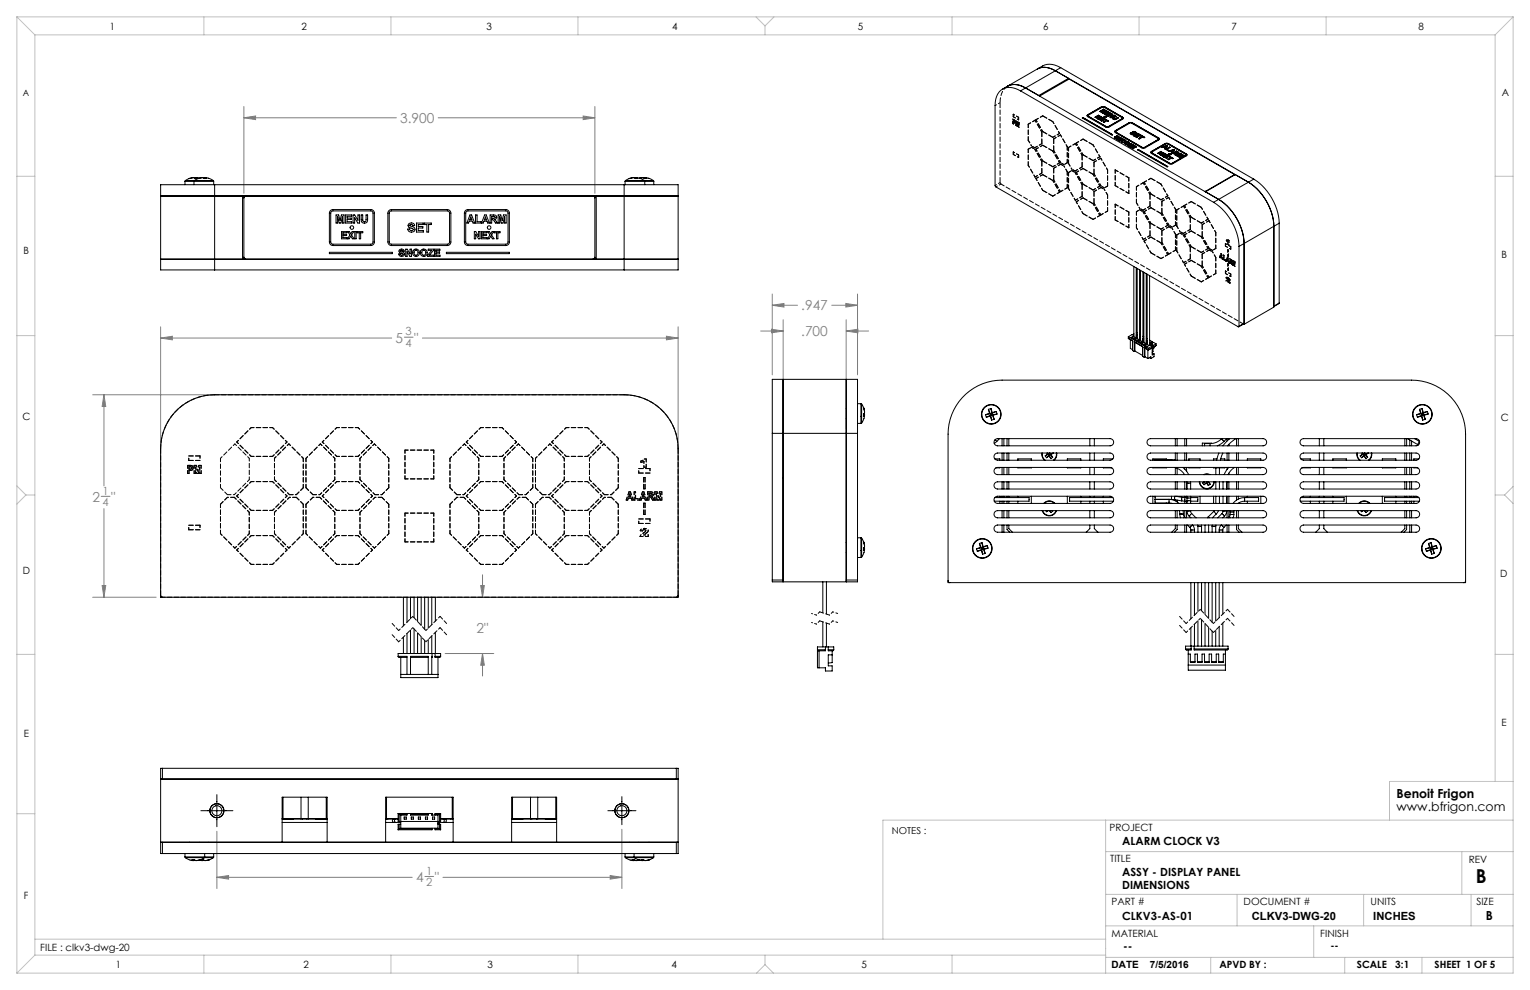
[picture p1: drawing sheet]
<svg xmlns="http://www.w3.org/2000/svg" width="432mm" height="279mm" viewBox="0 0 432 279" stroke-linecap="round" stroke-linejoin="round" font-family="sans-serif">
<defs><g id="words">
<text font-size="5.4" x="416.5" y="249.1">B</text>
<g font-size="3.9" fill="#808080">
<text x="112.9" y="34.7">3.900</text>
<text x="226.1" y="87.6">.947</text>
<text x="226.1" y="94.9">.700</text>
<text x="111.6" y="96.7">5</text>
<text x="116.9" y="96.7">&quot;</text>
<text x="26.1" y="141.6">2</text>
<text x="31.4" y="141.6">&quot;</text>
<text x="134.5" y="178.5">2&quot;</text>
<text x="117.4" y="248.9">4</text>
<text x="122.7" y="248.9">&quot;</text>
</g>
<g font-size="3.5">
<text x="394.1" y="225.3">Benoit Frigon</text>
<text x="394.1" y="228.8">www.bfrigon.com</text>
<text x="419.3" y="259.7">B</text>
</g>
<g font-size="3.2" fill="#808080">
<text x="114.5" y="94.7">3</text>
<text x="114.5" y="97.9">4</text>
<text x="28.9" y="139.6">1</text>
<text x="28.9" y="142.8">4</text>
<text x="120.3" y="246.9">1</text>
<text x="120.3" y="250.1">2</text>
</g>
<g font-size="3.2">
<text x="316.7" y="238.4">ALARM CLOCK V3</text>
<text x="316.7" y="247.3">ASSY - DISPLAY PANEL</text>
<text x="316.7" y="250.8">DIMENSIONS</text>
<text x="316.7" y="259.7">CLKV3-AS-01</text>
<text x="353.3" y="259.7">CLKV3-DWG-20</text>
<text x="387.6" y="259.7">INCHES</text>
<text x="317" y="268.2">--</text>
</g>
<g font-size="2.8">
<text x="31" y="8.5">1</text>
<text x="85.1" y="8.5">2</text>
<text x="137.3" y="8.5">3</text>
<text x="189.7" y="8.5">4</text>
<text x="242.1" y="8.5">5</text>
<text x="294.4" y="8.5">6</text>
<text x="347.6" y="8.5">7</text>
<text x="400.3" y="8.5">8</text>
<text x="423.8" y="27.2">A</text>
<text x="6.7" y="71.8">B</text>
<text x="423.8" y="72.8">B</text>
<text x="6.4" y="118.6">C</text>
<text x="423.5" y="118.9">C</text>
<text x="6.5" y="162.1">D</text>
<text x="423.4" y="163">D</text>
<text x="6.7" y="207.9">E</text>
<text x="423.7" y="204.9">E</text>
<text x="313.1" y="234.6">PROJECT</text>
<text x="313.3" y="243.2">TITLE</text>
<text x="414.5" y="243.6">REV</text>
<text x="6.7" y="253.8">F</text>
<text x="313.7" y="255.3">PART #</text>
<text x="351" y="255.3">DOCUMENT #</text>
<text x="386.8" y="255.3">UNITS</text>
<text x="416.7" y="255.3">SIZE</text>
<text x="11.4" y="268.4">FILE : clkv3-dwg-20</text>
<text x="313.7" y="264.6">MATERIAL</text>
<text x="372.6" y="264.5">FINISH</text>
<text x="375.5" y="267.9">--</text>
<text x="32.7" y="273.3">1</text>
<text x="85.7" y="273.3">2</text>
<text x="137.6" y="273.3">3</text>
<text x="189.6" y="273.3">4</text>
<text x="243.2" y="273.2">5</text>
<text x="313.7" y="273.3">DATE</text>
<text x="324.5" y="273.3">7/5/2016</text>
<text x="344.1" y="273.1">APVD BY :</text>
<text x="383" y="273.1">SCALE</text>
<text x="393.8" y="273.1">3:1</text>
<text x="404.9" y="273.1">SHEET 1 OF 5</text>
</g>
<text font-size="2.7" x="251.7" y="235.2">NOTES :</text>
<text font-size="2.5" x="6.4" y="27">A</text>
</g></defs>
<g fill="none" stroke="#808080" stroke-width=".28">
<path d="M68.8 33.2l3.3-.5v1.1zM68.8 30.1v24.5M68.8 33.2h43.1M123.7 33.2h44.2M164.6 32.7l3.3 .5-3.3 .6zM167.9 30.1v24.5M45.3 95.4l3.3-.5v1zM45.3 92.2v33.2M45.3 95.4h65.2M114.1 95.2h2.5M119.2 95.4h72.2M188.1 94.9l3.3 .5-3.3 .5z"/>
<path d="M191.4 92.2v33.2M214.7 93.4h6.3M217.7 92.9l3.3 .5-3.3 .5zM218 86.2l3.3-.6v1.1zM218 83v22.8M218 86.2h7.1M221 90.2v30.8M234.7 86.2h7.3M238.7 85.6l3.3 .6-3.3 .5zM238.8 93.4l3.3-.5v1zM238.8 90.2v30.8M238.8 93.4h6.4"/>
<path d="M242 83v22.8M26.2 111.4h33.1M29.3 111.4l.5 3.3h-1zM29.3 111.4v25.7M28.6 140.1h2.4M29.3 143.5v25.1M26.2 168.6h17.9M28.8 165.3h1l-.5 3.3zM135.7 165.3h1l-.5 3.3zM136.2 162.2v6.4M125.6 184.4h13.8M136.2 184.4v6.4"/>
<path d="M136.2 184.4l.5 3.3h-1zM61.2 234.6v16.2M175.5 234v16.8M61.2 247.6l3.3-.5v1zM61.2 247.6h55.1M119.9 247.4h2.5M125 247.6h50.5M172.2 247.1l3.3 .5-3.3 .5z"/>
</g>
<path d="M56.7 228.8h9M61.2 224.3v9M171.5 228.8h8M175.5 224.8v8" fill="none" stroke="#000" stroke-width=".28"/>
<path d="M112.5 178l-1.8-2M126 179.1l-1.8-2M126 176l-1.8-2M334.8 178.5l-1.9-2M334.8 176l-1.9-2M348.3 176.5l-1.9-2M348.3 174l-1.9-2M112.5 181.1l-1.8-2" fill="none" stroke="#000" stroke-width=".28" stroke-dasharray="1.3 .6" stroke-dashoffset=".2"/>
<g fill="none" stroke="#000" stroke-width=".28" stroke-dasharray="1.3 .6" stroke-dashoffset=".7">
<path d="M116.5 177.1l-4 4M116.5 174l-4 4M124.2 177.1l-4 4M124.2 174l-4 4M230.4 176.1l-1.4-.4M230.4 173.6l-1.4-.5M231.3 175.2l-.9 .9M231.3 172.7l-.9 .9M235 175.2l-.9 .9M235 172.7l-.9 .9M236.4 175.7l-1.4-.5M236.4 173.1l-1.4-.4"/>
<path d="M338.8 174.5l-4 4M338.8 172l-4 4M346.4 174.5l-4 4M346.4 172l-4 4"/>
</g>
<path d="M120.2 178l-3.7-4M342.4 178.5l-3.6-4M342.4 176l-3.6-4M120.2 181.1l-3.7-4" fill="none" stroke="#000" stroke-width=".28" stroke-dasharray="1.3 .6" stroke-dashoffset="-.2"/>
<path d="M234.1 176.1l-2.8-.9M234.1 173.6l-2.8-.9" fill="none" stroke="#000" stroke-width=".28" stroke-dasharray="1.3 .6" stroke-dashoffset=".1"/>
<g fill="none" stroke="#c0c0c0" stroke-width=".28">
<path d="M4.8 4.8l5 5M4.8 4.8h422.2M4.8 4.8v269.8M9.8 9.8h412.2M9.8 9.8v259.8M57.5 4.8v5M110.3 4.8v5M163.1 4.8v5M213.4 4.8l2.5 2.5M215.9 7.3v2.5M218.4 4.8l-2.5 2.5M268.7 4.8v5"/>
<path d="M321.5 4.8v5M374.3 4.8v5M422 9.8v210.7M427 4.8l-5 5M427 4.8v269.8h-422.2M4.8 49.7h5M422 49.7h5M4.8 94.7h5M422 94.7h5M4.8 137.1l2.5 2.6M7.3 139.7l-2.5 2.6M7.3 139.7h2.5"/>
<path d="M422 139.7h2.6M424.6 139.7l2.4 2.4M427 137.3l-2.4 2.4M45.3 168.1v-41.5a15.2 15.2 0 0 1 15.3-15.2h115.5a15.2 15.2 0 0 1 15.3 15.2v41.5M45.3 168.1v.1M45.3 168.2l.1 .1M45.4 168.3h.1M45.4 168.3l.4 .3h145.1l.4-.3M191.3 168.3h.1M191.4 168.2l-.1 .1M191.4 168.1v.1M4.8 184.7h5"/>
<path d="M422 184.7h5M4.8 229.7h5M312 231.5v43.1M427 231.5h-177.8v33.6M427 220.5h-34.8v11M312 240.3h115M312 252.4h115M349.1 252.4v8.9M384.9 252.4v8.9M412.6 240.3v12.1M415.2 252.4v8.9M9.8 265.1h302.2"/>
<path d="M9.8 269.6l-5 5M9.8 269.6h302.2M57.5 269.6v5M110.3 269.6v5M163.1 269.6v5M215.9 272.2l-2.4 2.4M215.9 272.2l2.4 2.4M215.9 269.6v2.6M268.7 269.6v5M312 270.2h115M312 261.3h115M341.7 270.2v4.4"/>
<path d="M370.8 261.3v8.9M379.5 270.2v4.4M401.3 270.2v4.4"/>
</g>
<path d="M29.3 111.4l.5 3.3h-1zM28.8 165.3h1l-.5 3.3zM45.3 95.4l3.3-.5v1zM188.1 94.9l3.3 .5-3.3 .5zM136.2 184.4l.5 3.3h-1zM135.7 165.3h1l-.5 3.3zM218 86.2l3.3-.6v1.1zM238.7 85.6l3.3 .6-3.3 .5zM217.7 92.9l3.3 .5-3.3 .5zM238.8 93.4l3.3-.5v1zM68.8 33.2l3.3-.5v1.1zM164.6 32.7l3.3 .5-3.3 .6zM61.2 247.6l3.3-.5v1zM172.2 247.1l3.3 .5-3.3 .5z" fill="#808080"/>
<g fill="none" stroke="#000" stroke-width=".28">
<path d="M292.8 19.5a5 5 0 0 1 5 .5M297.8 20l54.5 31.4M297.8 20l-9.8 5.6M299.4 19.1l-1.5 .9-.8-.4a4.7 4.7 0 0 0-4.3-.1M299.4 19.1l-.9-.4a4.7 4.7 0 0 0-4.2-.1l-9.9 5.7a5 5 0 0 1 5.1 .5M299.4 19.1l54.4 31.5M282.9 25.1a5.2 5.2 0 0 1 6.5-.3l54.5 31.5M288 25.6a4.6 4.6 0 0 0-6.1 .4 5.8 5.8 0 0 0-1.1 3.8v22.5l.2 .4 68.4 39.5 .3-.1M288 25.6l54.5 31.5M293.5 27.1v.1M293.5 27.2l8-4.8h.4l46.3 26.7v.3M301.6 22.4v-.3l-8.4 4.9"/>
<path d="M305.4 33.3l.2-.1 8.4 4.8-.2 .1zM305.6 33.2h.1M306.8 32.7h.1M307 32.4l-.2 .3 .2 .2 5.4 3.1 .6-.2 3.8-2.2 .2-.2-.2-.3M307 32.4l-.2 .3M307 32.4h.1M307.1 32.7l.1 .1M307.1 32.7h.1M307.2 32.8v-.3l4.2-2.3 5.2 3v.3M307.2 32.8l5 2.9M309.4 33.1h.1M309.8 32.9l.5 .2-.6-.2-.3 .2"/>
<path d="M309.8 32.9h.1M310 32.5l.7 .4h-.9M310 32.5l-1 .6 .8 .4 .1-.1-.5-.3M310 32.5h.1M310.6 33.6h.1M310.7 33.4l-.9 .1 .8 .1M310.7 33.4h.1M310.8 34.1l1-.6 .1 .2-.9 .5zM310.8 33l.2 .1M310.8 33l-.1 .4M310.8 33h.1M310.8 30.2h1"/>
<path d="M310.8 30.2l-3.8 2.2M310.8 30.2h.1M310.9 33.4h.1M311 33.1l-.1 .3M311.3 31.6h.1M311.4 33.3l.2 .2-.7 .1-.2 .4-.2-.1 .1-.3M311.4 33.3l-.5 .1M311.4 33.3h.1M311.5 31.1l-.7 .6 .3 .1 1-.3M311.5 31.1h.1M311.5 30.8l-1.1 .7 .2 .1 .9-.5M311.5 30.8l.3 .2-.5 .6"/>
<path d="M311.5 30.8h.1M311.6 33h.1M311.6 32.9a.3 .3 0 0 1 .4-.1 .3 .3 0 0 1 .2 .4h-.5zM311.7 32.9l.6 .1M311.7 32.9l-.1 .1M311.8 33.5h.1M311.8 30.2l5 2.9M311.8 30.2h.1M312.1 32.2h.1M312.1 33.7l-.2 .1 .3 .2M312.1 33.7l.7 .5-.4-.1-.8 .5-.2-.2 .8-.4M312.1 33.7h.1"/>
<path d="M312.1 31.5h.1M312.2 31.2l.3 .2-1 .7-.2-.2 .8-.4M312.2 31.2l-.9 .4M312.2 31.2h.1M312.2 34h.1M312.2 35.7h.6M312.2 35.7h.1M312.3 33h.1M312.5 31.9l.6 .3-.2 .1-.5-.3-.3 .2M312.5 31.9h.1M312.8 31.6l-1.1 .6 .8 .5 .2-.1-.6-.4M312.8 31.6l.8 .4-.2 .1-.6-.3-.3 .1"/>
<path d="M312.8 31.6h.1M312.8 35.7h.1M313.6 32.5l-.3 .6 .2 .2 1.1-.7-.2-.1M313.6 32.5h.1M313.7 32.9h.1M313.7 32.1l-1 .7 .2 .1 .7-.4M313.7 32.1l.3 .2-.3 .6M313.7 32.1h.1M314 33.3v.1M314 33.3h.1M314.2 33.4l.2 .1M314.3 33.1l-.3 .2"/>
<path d="M314.3 33.1h.1M314.4 33.5h.1M314.4 32.5l-.7 .4M314.4 32.5h.1M314.6 37.2h.1M314.6 38.6l.3 .4M314.6 38.6l-.1 .3M314.6 38.6h.1M314.8 38.8l.1 .2M314.8 36.9l-.2 .3 .2 .2 7.8 4.4 .6-.1 3.8-2.2 .2-.3-.2-.2M314.8 36.9l-.2 .3M314.8 36.9h.1"/>
<path d="M314.8 32.8l.2 .1-.7 .4 .1 .2M314.8 32.8h.1M314.8 32.8l-.5 .3M314.8 37.2l.2 .1M314.8 37.2h.1M314.9 39h.3M314.9 39h.1M314.9 33.5h-.5M314.9 33.5h.1M315 38.6l.2 .4M315 38.6h.1M315 37.3v-.3l3.8-2.2 .5-.1 7.5 4.4v.3"/>
<path d="M315 37.3l7.4 4.3M315 37.3h.1M315.1 38.4l.6 .1M315.1 38.4l-.1 .1M315.1 38.4h.1M315.2 39h.1M315.2 38.9v.1M315.2 38.6l.3 .4a.47 .47 0 0 1-.6 .1 .47 .47 0 0 1-.3-.5M315.2 38.6l.3 .4M315.2 38.6h.1M315.2 38.6l.3 .2M315.5 33.1l.2 .2-.6 .3a.62 .62 0 0 1-.6 .2 .62 .62 0 0 1-.5-.5"/>
<path d="M315.5 33.1l-.6 .4M315.5 33.1h.1M315.6 38.7l-.1 .1M315.7 38.5l.1 .3h-.3M315.7 38.5l.1 .2M315.7 38.5h.1M316 39.1l-.2 .6 .2 .1 1-.6-.2-.1M316 39.1h.1M316.2 39.5h.1M316.2 38.8l.2 .1-.2 .6M316.2 38.8l-1 .6 .2 .1 .6-.4M316.2 38.8h.1"/>
<path d="M316.6 39.6l-.2 .3M316.6 39.6h.1M316.6 33.5h.1M316.6 33.5l-3.8 2.2M316.7 39.9l.1 .2M316.8 33.4l-.2 .1M316.8 33.4h.1M316.8 39.1h.1M316.8 39.1l-.6 .4M316.8 33.1l.2 .3M316.8 33.1h.1M316.9 39.5l-.3 .1"/>
<path d="M316.9 39.5h.1M317 33.4h.1M317.4 39.5l.2 .1M317.4 39.5h-.5M317.4 39.5h.1M317.5 39.8l-.1 .2M317.6 39.6l.2 .1M317.6 39.6h.1M317.8 39.9v-.1a.76 .76 0 0 1-1.4 .1M318.6 34.7h1M318.6 34.7l-3.8 2.2M318.6 34.7h.1"/>
<path d="M319.1 37.4l.3 .4M319.1 37.4l-.1 .3M319.1 37.4h.1M319.3 37.6l.1 .2M319.4 37.8l.4 .1M319.4 37.8h.1M319.6 37.3l.2 .6M319.6 34.7l7.4 4.3M319.6 34.7h.1M319.7 37.2h.7M319.7 37.2l-.1 .1M319.7 37.2h.1"/>
<path d="M319.8 37.9h.1M319.9 37.8l-.1 .1M319.9 37.4l.3 .5a.68 .68 0 0 1-.7 .2 .68 .68 0 0 1-.5-.6l.1-.1M319.9 37.4l.3 .4M319.9 37.4h.1M319.9 37.3h.3l.1 .3M320.3 37.4v.2M320.3 38.3h.1M320.4 37.2l.2 .4h-.3M320.4 37.2l.3 .3M320.4 37.2h.1M320.9 38l.6 .4-.2 .1-.6-.4-.4 .2"/>
<path d="M320.9 38h.1M321.1 37.6l.9 .5-.2 .2-.7-.4-.2 .1M321.1 37.6l-1.2 .7 .9 .5 .2-.1-.7-.4M321.1 37.6h.1M322.1 38.2l1 .6-.2 .1-.4-.2-1 .6-.2-.2 1-.6M322.1 38.2l-.2 .1 .4 .2M322.1 38.2h.1M322.3 38.5h.1M326.8 39.4l-3.8 2.2M326.8 39.4h.1M326.9 39.2l-.1 .2M326.9 39.2h.1"/>
<path d="M327 39l.2 .2M327 39h.1M327.2 39.2h.1M45.3 55.3h146.1M52.2 51.2h2.5M52.2 51.2v.9M52.3 51l-.1 .2M52.3 51h2.5M53.6 55.3h.1M53.6 50.3l-1.3 .7M54.5 50.1l-1.1 .3h.2a1.4 1.4 0 0 1 1.7 0h.5l-.3-.3M54.5 50.1v.1"/>
<path d="M54.7 51.2h5.6M54.7 51.2v.9M54.8 51l-.1 .2M54.8 51h5.4M55.3 50.1l-.3 .2M55.3 50.1l.2 .1M55.3 50.1l-.1 .3M55.5 50.1l.8 .2M55.5 50.1v.3M56.1 55.3h.1M56.2 50.3l-1.4 .7M57 50.1l-1.1 .3h.2a1.4 1.4 0 0 1 1.7 0h.5l-.3-.3"/>
<path d="M57 50.1v.1M57.8 50.1l-.3 .2M57.8 50.1l.2 .1M57.8 50.1v.3M58 50.1l1.2 .3 1 .6M58 50.1v.3M58.9 55.3h.1M60.2 51l.1 .2M60.3 51.2v.9M60.6 52.1h-15.3v21h15.3M60.6 52.1v21M60.6 52.1h115.5"/>
<path d="M68.4 55.3v17.8M68.8 55.3v17.8M69.3 55.3l-.3 .2-.2 .3M93.3 59.4l.7-.3h10.6a1.02 1.02 0 0 1 1.1 1.1v8.1a1.02 1.02 0 0 1-1.1 1h-10.6a1.02 1.02 0 0 1-1-1v-8.1zM93.5 59.7l.5-.2 11 .1 .3 .6-.1 8.4-.6 .3-11-.1-.3-.5v-8.1zM109.8 59.4l.7-.3h15.7a1.02 1.02 0 0 1 1 1.1v8.1a1.02 1.02 0 0 1-1 1h-15.7a1.02 1.02 0 0 1-1-1v-8.1zM110 59.7l.5-.2 16 .1 .4 .6-.1 8.3-.6 .4h-16l-.4-.6v-8.1zM131.4 59.4l.7-.3h10.6a1.02 1.02 0 0 1 1.1 1.1v8.1a1.02 1.02 0 0 1-1.1 1h-10.6a1.02 1.02 0 0 1-1-1v-8.1zM131.6 59.7l.5-.2 11 .1 .3 .6-.1 8.4-.6 .3-11-.1-.3-.5v-8.1zM167.4 55.3l.3 .2 .2 .3M167.9 55.3v17.8M168.3 55.3v17.8"/>
<path d="M176.1 52.1h15.3v21h-15.3M176.1 52.1v21M176.4 51.2h5.6M176.4 51.2v.9M176.5 51l-.1 .2M176.5 51h5.4M177.8 55.3h.1M177.8 50.3l-1.3 .7M178.7 50.1l-1.1 .3h.2a1.4 1.4 0 0 1 1.7 0h.5l-.3-.3M178.7 50.1v.1M179.5 50.1l-.3 .2M179.5 50.1l.2 .1"/>
<path d="M179.5 50.1l-.1 .3M179.7 50.1l.8 .2M179.7 50.1v.3M180.5 50.3l1.4 .7M180.6 55.3h.1M181.2 50.1l-.7 .2M181.2 50.1v.1M181.9 51l.1 .2M181.9 51h2.5M182 51.2h2.5M182 51.2v.9M182 50.1l-.3 .2"/>
<path d="M182 50.1l.2 .1M182 50.1v.3M182.2 50.1l1.2 .3 1 .6M182.2 50.1l.3 .3h-.6a1.03 1.03 0 0 0-1.3-.1M182.2 50.1v.3M183.2 55.3h.1M184.4 51l.1 .2M184.5 51.2v.9M316.8 40.1h.1M317.4 40l-.6 .1M317.4 40l.1-.2a.47 .47 0 0 0-.4-.2 .47 .47 0 0 0-.4 .4l.1 .1M317.4 40h.1"/>
<path d="M317.7 40.2l-.3 .3M317.7 40.2h.1M317.7 40.5l.1 .2M317.8 40.7h.1M318 40.1l-.3 .1M318 40.1h.1M318.4 41l-.2 .1 .8 .4 .1-.1-.5-.3M318.4 41h.1M318.4 40.1l.2 .1M318.4 40.1h-.4M318.4 40.1h.1M318.4 40.6l-.6 .1"/>
<path d="M318.4 40.6l.2-.2a.47 .47 0 0 0-.5-.2 .47 .47 0 0 0-.4 .4l.1 .1M318.4 40.6h.1M318.6 41.1h.1M318.6 40.4l-.2 .2M318.6 40.2l.2 .1M318.6 40.2h.1M318.8 40.5v-.1a.76 .76 0 0 1-1.3 .1M319.2 40.5l-.2 .1 .5 .3M319.2 40.5l.7 .4-1.3 .2M319.2 40.5h.1M319.4 41.6h.1M319.5 40.9l-1.1 .1"/>
<path d="M319.5 40.9h.1M319.9 41.3l.4 .3-.6-.2-.3 .2M319.9 41.3h.1M320 41l-.9 .6 .7 .4 .2-.1-.6-.3M320 41l.7 .4-.6-.2-.2 .1M320 41h.1M321 42.3l.2-.1 8.4 4.8-.2 .1zM321.2 42.2h.1M322.4 41.6h.6M322.4 41.6h.1M323 41.6h.1M324.8 43h.1"/>
<path d="M325 42.8l-.2 .2 .2 .3 5.3 3 .7-.1 3.8-2.2 .2-.3-.2-.2M325 42.8l-.2 .2M325 42.8h.1M325 43l.1 .2M325 43h.1M325.1 43.2v-.3l4.3-2.3 5.2 3v.3M325.1 43.2h.1M325.1 43.2l5.1 2.9M327.5 43l-.2 .6 .2 .1 .9-.5-.2-.1M327.5 43h.1M327.6 43.4h.1M327.7 42.7l.2 .1-.3 .6"/>
<path d="M327.7 42.7l-1 .6 .2 .1 .6-.4M327.7 42.7h.1M328 43.9h.1M328.2 43.1l-.6 .3M328.2 43.1h.1M328.4 43.6l.5 .3-.6-.2-.3 .2M328.4 43.6h.1M328.6 41.5h.1M328.6 41.5l.3 .1M328.6 43.3l.7 .4-.9-.1M328.6 43.3l-.9 .5 .7 .5 .2-.1-.6-.3M328.6 43.3h.1"/>
<path d="M328.8 41.8h.1M328.8 40.5h1M328.8 40.5l-3.8 2.3M328.8 40.5v.1M328.9 41.6h.1M329.1 41.3h.1M329.1 41.3l-.5 .2M329.1 41.3l-.2 .3M329.2 44.3v.1M329.3 44.2l-.8 .1h.7M329.3 44.2h.1M329.3 41.1l-1.5 .4 1 .3"/>
<path d="M329.3 41.1l.2 .1-.6 .9-.3-.1 .2-.2M329.3 41.1h.1M329.3 42.2l.6 .3-.2 .1M329.3 42.2h.1M329.5 43.8l.2 .1-.1 .3M329.5 43.8l-.2 .4M329.5 43.8h.1M329.6 44.2h.1M329.8 40.5l5 3M329.8 40.5v.1M329.8 43.6h.1M329.9 43.5a.3 .3 0 0 1 .3-.2 .3 .3 0 0 1 .2 .4h-.4z"/>
<path d="M329.9 43.4l.6 .2M329.9 43.4l-.1 .2M330 44.1l.3 .1-.8 .1-.2 .5-.2-.1 .1-.4M330 44.1l-.4 .1M330 44.1h.1M330 41.5l-1 .7 1 .6 .3-.1 .4 .2M330 41.5l.2 .2-.9 .5M330 41.5h.1M330.2 46.1h.6M330.2 46.1h.1M330.3 44.3l.8 .4-.5-.1-.8 .5-.1-.1 .8-.5M330.3 44.3l-.1 .1 .3 .1"/>
<path d="M330.3 44.3h.1M330.5 44.5h.1M330.5 43.6h.1M330.6 42.6l.3 .2M330.6 42.6h.1M330.7 42.9h.1M330.8 46.1h.1M330.9 42.8h.1M331.1 42.5l-.5 .1M331.1 42.5l-.2 .3M331.1 42.5h.1M331.2 42.2l.3 .2-.7 .8-.2-.1 .1-.2"/>
<path d="M331.2 42.2l-1.4 .4M331.2 42.2h.1M331.7 43.5h.1M331.7 43.3v.2M331.8 43l.2-.1 .3 .3M331.8 43l.1 .1M331.8 43h.1M331.9 43.1l.4 .1M331.9 43.1h.1M332 42.7l-1.1 .6 .2 .1 .5-.3 .1 .4M332 42.7l.4 .2M332 42.7h.1"/>
<path d="M332 43.4l-.1 .4-.3-.1 .1-.2M332 43.4v.1M332 43.4h.1M332.3 43.2h.1M332.4 43.1l-.1 .1M332.4 42.9l.3 .3-.7 .2M332.4 42.9l.3 .3M332.4 42.9h.1M332.8 44h.1M333 43.5l-.6 .6 .2 .2 1.1-.4M333 43.5h.1M333.1 43.3l-1.1 .6 .2 .1 .8-.5"/>
<path d="M333.1 43.3l.3 .2-.6 .5M333.1 43.3h.1M333.7 43.9h.1M333.8 43.7l.3 .2-1.1 .6-.2-.1 .9-.5M333.8 43.7l-1 .3M333.8 43.7h.1M334.6 43.9h.1M334.6 43.9l-3.8 2.2M334.7 43.7l-.1 .2M334.7 43.7h.1M334.8 43.5l.2 .2M334.8 43.5h.1"/>
<path d="M335 43.7h.1M340.2 54.1v.1M340.2 54.1l3.7 2.2M340.3 54h-.3M340.3 54v.1M342.5 57.1a15.9 15.9 0 0 1 7.2 12.4M343.9 56.3a15.9 15.9 0 0 1 7.2 12.4v22.6M343.9 56.3l-1.4 .8M343.9 56.3a15.9 15.9 0 0 1 7.2 12.4v22.8M348.2 49.4v.1M348.2 49.4l-7.9 4.6M348.3 49.3v.2"/>
<path d="M348.6 49.3l-8.4 4.8M352.3 51.4a15.9 15.9 0 0 1 7.2 12.5v22.8l-8.4 4.8M352.3 51.4a15.9 15.9 0 0 1 7.2 12.5v22.5M353.8 50.6a15.9 15.9 0 0 1 7.2 12.4M353.8 50.6l-9.9 5.7M60.6 73.2h-15.3v3h15.3M60.6 73.1h115.5M60.6 73.2v3M60.6 76.2h115.5M60.6 73.2h115.5M68.8 72.6l.2 .4 .3 .1M93 71.2h17.7v.4h-17.7z"/>
<path d="M94.8 60.7h.8l.4 1.5 .4-1.5h.7v2.3h-.4l-.1-1.8-.4 1.8h-.5l-.4-1.8v1.8h-.5zM96.4 65.4h1.5v.3h-1.1v.4h1v.4h-1v.6h1.1v.3h-1.5zM97.5 60.7h1.7v.3h-1.2v.5h1.1v.4h-1.1v.7h1.3v.4h-1.8zM98.1 65.4h.5l.4 .6 .4-.6h.4l-.6 .9 .7 1.1h-.4l-.5-.7-.5 .7h-.4l.7-1.1zM99.6 60.7h.5l.9 1.5v-1.5h.5v2.3h-.5l-.9-1.5v1.5h-.5zM100.1 65.4h.4v2h-.4zM100.8 65.4h1.6v.3h-.6v1.7h-.4v-1.7h-.6zM101.9 60.7h.5v1.2a.5 .5 0 0 0 .4 .7 .5 .5 0 0 0 .5-.7v-1.2h.4v1.2a.93 .93 0 0 1-.8 1.1 .93 .93 0 0 1-1-1.1zM112.7 70.6a.79 .79 0 0 1 .8-.3 .79 .79 0 0 1 .6 .6h-.4l-.4-.3-.3 .2 .9 .5 .3 .5a.84 .84 0 0 1-.9 .6 .84 .84 0 0 1-.8-.7l.4-.1a.4 .4 0 0 0 .4 .5 .4 .4 0 0 0 .4-.5 .93 .93 0 0 1-1-1zM114.5 70.3h.4l.8 1.4v-1.4h.4v2h-.4l-.8-1.3v1.3h-.4zM115.3 63.3a.99 .99 0 0 1 1-.4 .99 .99 0 0 1 .7 .8h-.5l-.4-.4-.4 .3 1.1 .5 .3 .6a1.05 1.05 0 0 1-1 .8 1.05 1.05 0 0 1-1-.9h.5a.5 .5 0 0 0 .5 .6 .5 .5 0 0 0 .4-.6 1.17 1.17 0 0 1-1.2-1.3zM116.9 70.9l.2-.2a.58 .58 0 0 1 .7 0 .58 .58 0 0 1 .2 .6l-.1 .5a.58 .58 0 0 1-.7 .2 .58 .58 0 0 1-.4-.7z"/>
<path d="M117.5 63h1.9v.4h-1.4v.5h1.3v.5h-1.3v.7h1.5v.4h-2zM119.1 70.9l.2-.2a.58 .58 0 0 1 .7 0 .58 .58 0 0 1 .2 .6l-.1 .5a.58 .58 0 0 1-.7 .2 .58 .58 0 0 1-.4-.7zM119.7 63h2v.4h-.7v2.1h-.5v-2.1h-.8zM120.9 70.3h1.4v.4l-1.1 1.3h1.2v.3h-1.7v-.3l1.2-1.3h-1zM122.6 70.3h1.5v.4h-1.1v.4h1.1v.3h-1.1v.6h1.2v.3h-1.6zM126 71.2h17.8v.4h-17.8zM132.6 60.7h.5l.9 2.3h-.5l-.2-.6h-.9l-.2 .6h-.4zM132.9 61.2l.3 .8h-.6zM133.9 65.4h.4l.8 1.3v-1.3h.4v2h-.4l-.8-1.3v1.3h-.4zM134.2 60.7h.4v1.9h1.2v.4h-1.6zM135.9 65.4h1.5v.3h-1.1v.4h1v.4h-1v.6h1.1v.3h-1.5zM136.8 60.7h.4l.9 2.3h-.5l-.2-.6h-.8l-.2 .6h-.5z"/>
<path d="M137 61.2l.3 .8h-.6zM137.7 65.4h.4l.4 .6 .4-.6h.4l-.6 .9 .7 1.1h-.4l-.5-.7-.5 .7h-.4l.7-1.1zM138.3 60.7h1a.65 .65 0 0 1 .9 .4 .65 .65 0 0 1-.6 .8l.8 1.1h-.6l-.6-.9-.3-.1-.1 1h-.5zM138.8 61l.7 .1 .2 .3-.9 .2zM139.5 65.4h1.6v.3h-.6v1.7h-.4v-1.7h-.6zM140.6 60.7h.7l.4 1.5 .4-1.5h.7v2.3h-.4v-1.8l-.4 1.8h-.5l-.5-1.8v1.8h-.4zM167.9 72.6l-.2 .4-.3 .1M176.1 73.2h15.3v3h-15.3M176.1 73.2v3M320 75.2v19.8M320.7 75.6v19.4l-.4 .2-.3-.2M320.9 75.8v19.8l.4 .2 .3-.2v-19.4"/>
<path d="M321.9 76.3v19.8M322.6 76.7v19.4l-.4 .2-.3-.2M322.8 76.9v19.8M323.5 77.2v19.5l-.3 .2-.4-.2M323.8 77.4v19.8l.3 .2 .3-.2v-19.4M349.7 69.5v22.6M361 63l-11.3 6.5M361 63v22.5M318.4 95.5l1.2 .7M318.4 95l4.6 2.6M318.4 95.5l1.2 .6v2.8l.5 .3M318.4 95v.5"/>
<path d="M319 95.9v2.4l.6 .4M319.9 94.2l.1 .1M319.9 94.2v.4M320 94.5l-.5-.1-1.1 .6M320 94.8l-.8 .4 .8 .5 .9-.6M320 94.1l-.1 .1M320 95l-.6 .3M320.1 96.4l2.3 1.4M320.1 96.4l2.3 1.4v2.8l.5 .2M320.1 96.4v2.8M320.3 99.1l2.1 1.2M320.3 96.6v2.5"/>
<path d="M320.3 99.1l-.2 .1M320.7 93.8l.2 .2M320.7 94.7l.1 .1M320.7 94.5l.1 .1M320.8 94.6v.2M320.9 95.3l-.7 .5 .7 .4 1-.5M320.9 94.4l-.1 .2M320.9 95.6l-.6 .3M320.9 94.7l-.1 .1M321.6 94.4l.3 .1M321.6 95.3h.1M321.6 95l.1 .1"/>
<path d="M321.7 95.1v.2M321.9 95.9l-.8 .4 .8 .5 .9-.6M321.9 95l-.2 .1M321.9 96.1l-.6 .3M321.9 95.2l-.2 .1M322.6 94.9l.2 .2M322.6 95.8v.1M322.6 95.6h.1M322.6 95.6v.3M322.8 96.4l-.8 .5 .8 .4 1-.6M322.8 95.5l-.2 .1M322.8 96.6l-.6 .4"/>
<path d="M322.8 95.8l-.2 .1M322.9 98.1l.1 .1M322.9 98.1h.1M323 98.1h.2M323 97.6l-.1 3.2M323.2 97.5l-.2 .1M323.2 97.5l-.1 3.2M323.4 98.3l.7 .5M323.4 97.9l.7 .4M323.4 98.3l.7 .4M323.4 97.9v.4M323.5 95.5l.3 .1"/>
<path d="M323.5 96.4h.1M323.5 96.1l.1 .1M323.6 97.7l-.2 .2M323.6 96.2v.2M323.8 96.1l-.2 .1M323.8 97.2l-.6 .3M323.8 96.3l-.2 .1M324 98.7v2.5M324.1 98.7v.1M324.1 98.3v.4M324.4 96l.7 .4M324.4 96.9h.1"/>
<path d="M324.4 96.7h.1M324.5 96.7v.2M324.8 96.6v.2M324.8 96.6l.4 .2-.3 .2M324.8 96.6l-.3 .1M324.8 96.8l-.3 .1M324.8 96.8l.2 .1M324.9 97l.2 .1-1.4 .8-.7-.5 .8-.4M324.9 97v.2M325.1 96.4v.2M325.1 96.4l-.2 .1 1.4 .5M325.2 98.1l-1.1 .7"/>
<path d="M325.2 98.1l-1.1 .6M325.2 97.7l-1.1 .6M325.2 97.7v.4M325.2 97.3v.6h.3M325.2 97.3l.3 .2M325.2 97.3l-.4 .2 .4 .2M325.2 99.6l.5 .3M325.4 98.4v.8l-.2 .2M325.5 97.5v.4M325.7 99.9v.8l-.9 .5M325.7 97.9v.3l-.5 .3v1.7l.5-.3M326.3 97.5l-.8 .5"/>
<path d="M326.3 97l-.8 .5M326.3 97v.5M326.3 97.5l-.8 .4M351 91.4l.1 .1M351 91.4l-1.4 .8M351.1 91.3l-.1 .1M351.1 91.3l-1.4 .8M361 85.5l-1.5 .9M49.3 116.4a15.2 15.2 0 0 1 11.3-5h115.5a15.2 15.2 0 0 1 15.3 15.2v42h-146.1v-42a15.2 15.2 0 0 1 4-10.2zM238.8 115.3h.1M238.8 118.1h.1M238.8 107.1v57.1v-.5h3.2"/>
<path d="M242 113.9h1M242 119.5h1M243 113.9l.2 .1M243 113.9v5.6M243.2 119.4l-.2 .1M243.2 114l.6 1.4M243.2 114v5.4M243.8 117h.2M243.8 117.2h.2M243.8 116.7l.2 .3M244 117.2l-.3 1.2-.5 1M244 117v.2"/>
<path d="M244 116.2l-.3-1.1v.2a1.4 1.4 0 0 1 .1 1.7l-.1 .5 .3-.3M244 116.2h.1M271.5 112.3a15.2 15.2 0 0 1 11.3-5h115.6a15.2 15.2 0 0 1 15.2 15.2v41.9h-146v-41.9a15.2 15.2 0 0 1 3.9-10.2zM278.1 117l.3 .7M279 115.5l.3 1.2M279 115.5l.5 1.3M279.3 116.7l-1.2 .3M279.3 116.7l.2 .1M279.5 117.4l.3 1.2M279.5 117.4l-1.1 .3M279.5 116.8l-1.4 .2M279.5 116.8l.1 .4"/>
<path d="M279.6 117.2l-.1 .2M279.6 117.2l.2 1.4M279.6 117.2l-1.2 .5M279.7 115.3l.3 1.1M279.7 115.3l-.7 .2M279.7 115.3l.2 1.4M279.9 116.7l.1 .4M279.9 116.7l-.4 .1M280 117.1l.3 .1M280 117.1l.6 1.2M280 117.1l-.4 .1M280 116.4l-.1 .3"/>
<path d="M280.3 117.2l.3 1.1M280.6 118.3l-.8 .3M281.2 116.1l.2 .7M281.2 116.1l-1.2 .3M281.2 116.1l-1.3 .6M281.4 116.8l-1.1 .4M281.4 116.8l-1.4 .3M323.1 100.7l.9 .5M323.1 100.7l-.2 .1M324 101.2l.8-.5v.5M324.4 100.9l.4 .3M399.8 117l.2 .7"/>
<path d="M400.6 115.5l.3 1.2M400.6 115.5l.6 1.3M400.9 116.7l-1.1 .3M400.9 116.7l.3 .1M401.2 117.4l.3 1.2M401.2 117.4l-1.2 .3M401.2 116.8l-1.4 .2M401.2 116.8l.1 .4M401.3 117.2l-.1 .2M401.3 117.2l.2 1.4M401.3 117.2l-1.3 .5M401.3 115.3l.4 1.1"/>
<path d="M401.3 115.3l-.7 .2M401.3 115.3l.3 1.4M401.6 116.7l.1 .4M401.6 116.7l-.4 .1M401.7 117.1l.2 .1M401.7 117.1l.5 1.2M401.7 117.1l-.4 .1M401.7 116.4l-.1 .3M401.9 117.2l.3 1.1M402.2 118.3l-.7 .3M402.8 116.1l.2 .7M402.8 116.1l-1.1 .3"/>
<path d="M402.8 116.1l-1.2 .6M403 116.8l-1.1 .4M403 116.8l-1.3 .3M218 122.3v-15.2h3v15.2M218 122.3h3M218 122.3v41.4M221 134.8h.1M221 122.3v41.4M221 122.3v41.9h21v-.5M221 122.3v-15.2h21v15.2M221 122.3h21M242 122.3v41.4"/>
<path d="M280.7 129.5h1.5v.4M280.8 124.1l.7-.3h31.8a1.02 1.02 0 0 1 1 1 1.02 1.02 0 0 1-1 1h-31.8a1.02 1.02 0 0 1-.9-.6 1.02 1.02 0 0 1 .2-1.1zM280.8 128.2l.7-.3h31.8a1.02 1.02 0 0 1 1 1 1.02 1.02 0 0 1-1 1h-31.8a1.02 1.02 0 0 1-.9-.6 1.02 1.02 0 0 1 .2-1.1zM280.8 132.2l.7-.3h31.8a1.02 1.02 0 0 1 1 1 1.02 1.02 0 0 1-1 1.1h-31.8a1.02 1.02 0 0 1-.9-.7 1.02 1.02 0 0 1 .2-1.1zM280.8 136.3l.7-.3h31.8a1.02 1.02 0 0 1 1 1 1.02 1.02 0 0 1-1 1h-31.8a1.02 1.02 0 0 1-.9-.6 1.02 1.02 0 0 1 .2-1.1zM280.8 124.1l.5 .5M281.3 124.6l-.7 .6M282.1 123.8l-.8 .8M282.2 131.9l-1.2 .1M282.8 123.8v2M282.8 127.9v2M282.8 131.9v2.1"/>
<path d="M282.8 136v2M283.3 123.8v2M283.3 127.9v2M283.3 131.9v2.1M283.3 136v2M284.2 123.8v2M284.2 127.9v2M284.2 131.9v2.1M284.2 136v2M284.7 123.8v2M284.7 127.9v2M284.7 131.9v2.1"/>
<path d="M284.7 136v2M287.3 131.9h3.8M287.3 129.9v-.4h3.8v.4M294.1 127.9a2.12 2.12 0 0 0 .7 2M294.2 127.9a2.01 2.01 0 0 0 .8 2M295 128.7l.3 .5M295.5 127.9l.2 .3M295.6 127.9l.3 .3M295.7 128.2l-.7 .5M295.7 128.2h.2M295.9 128.2l-.9 .5M295.9 128.2l.2 .3"/>
<path d="M296.1 128.7l-.8 .5M296.1 128.7l.5 .7M296.1 128.5v.2M296.1 128.5l.5 .9M296.1 128.5l-.8 .7M296.1 127.9l.1 .1M296.2 128l.2 .3M296.2 128l-.3 .2M296.2 127.9v.1M296.3 127.9l-.1 .1M296.4 128.3l.9-.4-.7 .4M296.4 128.3h.2"/>
<path d="M296.4 128.3l.7 .7M296.4 128.3l-.3 .2M296.6 128.3l.5 .7M297.1 129l-.5 .4M298.1 127.9l.1 .2a2.01 2.01 0 0 1-.9 1.8M298.2 127.9l.1 .1a2.12 2.12 0 0 1-.8 1.9M301.2 131.9h3.8M301.2 129.9v-.4h3.8v.4M307.6 123.8v2M307.6 127.9v2M307.6 131.9v2.1M307.6 136v2"/>
<path d="M308.8 123.8v2M308.8 127.9v2M308.8 131.9v2.1M308.8 136v2M311.4 131.9l2.4 .1M314.1 129.5h-2.7v.4M324 124.1l.7-.3h31.8a1.02 1.02 0 0 1 1 1 1.02 1.02 0 0 1-1 1h-31.8a1.02 1.02 0 0 1-.9-.6 1.02 1.02 0 0 1 .2-1.1zM324 128.2l.7-.3h31.8a1.02 1.02 0 0 1 1 1 1.02 1.02 0 0 1-1 1h-31.8a1.02 1.02 0 0 1-.9-.6 1.02 1.02 0 0 1 .2-1.1zM324 132.2l.7-.3h31.8a1.02 1.02 0 0 1 1 1 1.02 1.02 0 0 1-1 1.1h-31.8a1.02 1.02 0 0 1-.9-.7 1.02 1.02 0 0 1 .2-1.1zM324 136.3l.7-.3h31.8a1.02 1.02 0 0 1 1 1 1.02 1.02 0 0 1-1 1h-31.8a1.02 1.02 0 0 1-.9-.6 1.02 1.02 0 0 1 .2-1.1zM325.4 131.9h3.8M329.2 129.8v-.3h-3.8v.4"/>
<path d="M330.6 129.8l-4.6 .1M330.6 129.8v.1M330.6 129.8h.9M331.5 131.9a4.6 4.6 0 0 1 2.8 2.1M331.5 129.8v.1M331.5 129.8l.3 .1M331.7 123.8v2M331.7 127.9v2M331.7 132v2M331.7 136v2M332.2 123.8v2M332.2 127.9v2"/>
<path d="M332.2 132.2v1.8M332.2 136v2M333.8 131.9l1.2 1.2 .5 .9M334.4 123.8v2M334.4 127.9v2M334.4 131.9v.5M334.4 136v2M334.9 123.8v2M334.9 127.9v2M334.9 131.9v1.1M334.9 136v2M335 136v.4"/>
<path d="M335 136.4h1M335 136.4v1.6M335.5 131.9h3.2M335.5 129.9v-.4h3.2v.4M336 136v.4M336 136.4v1.6M338.5 136a2.12 2.12 0 0 0 2.1 2 2.12 2.12 0 0 0 2.1-2M338.6 136a2.01 2.01 0 0 0 2 1.9 2.01 2.01 0 0 0 2-1.9M339.4 136.3l.4 .5M339.7 134a2.12 2.12 0 0 1 1.8 0M339.8 136l-.4 .3M339.9 134h1.3"/>
<path d="M340 136l-.6 .3M340.5 136l.1 .1M340.5 136.3l-.7 .5M340.5 136.3l.5 .7M340.6 136.1l-.1 .2M340.6 136.1l.4 .9M340.6 136.1l-.8 .7M340.7 136l-.1 .1M340.9 136l.6 .7M341.1 135.9l.4 .8M341.5 125.2h-1.5v.6M341.5 125.2v.6"/>
<path d="M341.5 136.7l-.5 .3M341.9 125.2l-2.6-.1v.7M342.5 131.9l.6 .1M343.1 132h1.1M343.1 132v2M343.1 136v2M343.1 131.9v.1M343.4 129.5h-.9v.4M344 127.9l-.6 2M344.2 132v2M344.2 136v2M344.2 131.9v.1"/>
<path d="M344.5 129.5h1.2v.4M344.7 123.8a4.6 4.6 0 0 1-3.2 1.4M344.7 123.8l.8 .8M344.8 123.8h-.1M345.1 127.9l-.7 1.9M345.2 136v2M345.5 124.6l-2 1.2M345.7 131.9l-1.5 .1M346.2 136v2M346.2 123.8l-.7 .8M346.3 123.8v.7M346.3 127.9v2"/>
<path d="M346.3 131.9v.6M346.3 136v2M346.8 131.9l-1.3 2.1M346.8 123.8v.2M346.8 125.4v.4M346.8 127.9v2M346.8 133.5v.5M346.8 136v2M347 123.8l-1.9 2M348.4 131.9l-1.1 1-.7 1.1M348.8 123.8l-2.4 2M349 123.8v2"/>
<path d="M349 127.9v2M349 131.9v2.1M349 136v2M349.5 123.8v2M349.5 127.9v2M349.5 131.9v2.1M349.5 136v2M352 131.9h3.8M352 129.9v-.4h3.8v.4M367.1 129.5h2.7v.4M367.2 124.1l.7-.3h31.7a1.02 1.02 0 0 1 1.1 1 1.02 1.02 0 0 1-1.1 1h-31.7a1.02 1.02 0 0 1-.9-.6 1.02 1.02 0 0 1 .2-1.1zM367.2 128.2l.7-.3h31.7a1.02 1.02 0 0 1 1.1 1 1.02 1.02 0 0 1-1.1 1h-31.7a1.02 1.02 0 0 1-.9-.6 1.02 1.02 0 0 1 .2-1.1z"/>
<path d="M367.2 132.2l.7-.3h31.7a1.02 1.02 0 0 1 1.1 1 1.02 1.02 0 0 1-1.1 1.1h-31.7a1.02 1.02 0 0 1-.9-.7 1.02 1.02 0 0 1 .2-1.1zM367.2 136.3l.7-.3h31.7a1.02 1.02 0 0 1 1.1 1 1.02 1.02 0 0 1-1.1 1h-31.7a1.02 1.02 0 0 1-.9-.6 1.02 1.02 0 0 1 .2-1.1zM369.8 131.9l-2.4 .1M372.3 123.8v2M372.3 127.9v2M372.3 131.9v2.1M372.3 136v2M373.6 123.8v2M373.6 127.9v2M373.6 131.9v2.1M373.6 136v2M376.2 131.9h3.8"/>
<path d="M376.2 129.9v-.4h3.8v.4M383 127.9a2.12 2.12 0 0 0 .7 2M383.1 127.9a2.01 2.01 0 0 0 .8 2M383.9 128.7l.3 .5M384.4 127.9l.2 .3M384.5 127.9l.3 .3M384.6 128.2l-.7 .5M384.6 128.2h.2M384.8 128.2l-.9 .5M384.8 128.2l.2 .3M385 128.7l-.8 .5M385 128.7l.5 .7"/>
<path d="M385 128.5v.2M385 128.5l.5 .9M385 128.5l-.8 .7M385 127.9l.1 .1M385.1 128l.2 .3M385.1 128l-.3 .2M385.1 127.9v.1M385.2 127.9l-.1 .1M385.3 128.3l.9-.4-.7 .4M385.3 128.3h.2M385.3 128.3l.7 .7M385.3 128.3l-.3 .2"/>
<path d="M385.5 128.3l.5 .7M386 129l-.5 .4M387 127.9l.1 .2a2.01 2.01 0 0 1-.9 1.8M387.1 127.9l.1 .1a2.12 2.12 0 0 1-.8 1.9M390.1 131.9h3.8M390.1 129.9v-.4h3.8v.4M396.5 123.8v2M396.5 127.9v2M396.5 131.9v2.1M396.5 136v2M397 123.8v2M397 127.9v2"/>
<path d="M397 131.9v2.1M397 136v2M397.2 123.8l2.9 1.7M397.9 124.2v1.6M397.9 127.9v2M397.9 131.9v2.1M397.9 136v2M398.4 124.5v1.3M398.4 127.9v2M398.4 131.9v2.1M398.4 136v2M399 131.9l1.1 .1"/>
<path d="M399.2 123.8l1.4 .8M400.1 125.5l.2 .1M400.4 129.5h-1.4v.4M400.6 124.6l-.5 .9M400.6 124.6h.1M238.8 153.1h.1M238.8 156h.1M242 151.8h1M242 157.3h1M243 151.8l.2 .1M243 151.8v5.5M243.2 157.2l-.2 .1"/>
<path d="M243.2 151.9l.6 1.3M243.2 151.9v5.3M243.8 154.8h.2M243.8 155l.2 .1M243.8 154.6l.2 .2M244 154.1l-.3-1.2v.2a1.4 1.4 0 0 1 .1 1.7l-.1 .6 .3-.3M244 155.1l-.3 1.2-.5 .9M244 154.8v.3M275.6 154.9l.2 .7M276.4 153.4l.3 1.1M276.4 153.4l.6 1.2M276.7 154.5l-1.1 .4"/>
<path d="M276.7 154.5l.3 .1M276.9 155.3l.4 1.1M276.9 155.3l-1.1 .3M277 154.6l-1.4 .3M277 154.6l.1 .4M277.1 155l-.2 .3M277.1 155l.2 1.4M277.1 155l-1.3 .6M277.1 153.2l.4 1.1M277.1 153.2l-.7 .2M277.1 153.2l.3 1.3M277.4 154.5l.1 .4"/>
<path d="M277.4 154.5l-.4 .1M277.5 154.9l.2 .2M277.5 154.9l.5 1.3M277.5 154.9l-.4 .1M277.5 154.3l-.1 .2M277.7 155.1l.3 1.1M278 156.2l-.7 .2M278.6 154l.2 .7M278.6 154l-1.1 .3M278.6 154l-1.2 .5M278.8 154.7l-1.1 .4M278.8 154.7l-1.3 .2"/>
<path d="M280.7 140.4h9.7v1h-9.8M280.8 140.3l.7-.3h31.8a1.02 1.02 0 0 1 1 1.1 1.02 1.02 0 0 1-1 1h-31.8a1.02 1.02 0 0 1-.9-.6 1.02 1.02 0 0 1 .2-1.2zM280.8 144.4l.7-.3h31.8a1.02 1.02 0 0 1 1 1 1.02 1.02 0 0 1-1 1h-31.8a1.02 1.02 0 0 1-.9-.6 1.02 1.02 0 0 1 .2-1.1zM280.8 148.5l.7-.3h31.8a1.02 1.02 0 0 1 1 1 1.02 1.02 0 0 1-1 1h-31.8a1.02 1.02 0 0 1-.9-.6 1.02 1.02 0 0 1 .2-1.1zM282.2 140v.4M282.2 141.4v.7M282.8 140v.4M282.8 141.4v.7M282.8 144.1v2M282.8 148.2v2M283.3 140v.4M283.3 141.4v.7"/>
<path d="M283.3 144.1v2M283.3 148.2v2M284.2 140v.4M284.2 141.4v.7M284.2 144.1v2M284.2 148.2v1.2l.8 .8M284.7 148.2v1l1 1M284.7 140v.4M284.7 141.4v.7M284.7 144.1v2M287.3 140v.4M287.3 141.4v.7"/>
<path d="M291.1 140v2.1M294.1 144.1a2.12 2.12 0 0 0 2 1.5 2.12 2.12 0 0 0 2.1-1.5M294.2 144.1a2.01 2.01 0 0 0 1.9 1.4 2.01 2.01 0 0 0 2-1.4M294.5 142.1a2.12 2.12 0 0 1 3.2 0M294.7 142.1a2.01 2.01 0 0 1 2.9 0M295.1 144.1l.2 .3M295.7 144.1l-.4 .3M295.8 144.1l-.5 .3M296.2 144.1l.4 .5M296.3 144.1l.3 .5M296.9 144.1l.2 .2M297 144.1l.1 .2"/>
<path d="M297.1 144.3l-.5 .3M301.2 140v2.1M305 140v.4M305 141.4v.7M307.6 140v.4M307.6 141.4v.7M307.6 144.1v2M307.6 148.2v1l-1 1M308.8 148.2v1l1.1 1M308.8 140v.4M308.8 141.4v.7M308.8 144.1v2"/>
<path d="M311.4 140v.4M311.4 141.4v.7M314.1 140.4h-12.2v1h12.3M324 140.3l.7-.3h31.8a1.02 1.02 0 0 1 1 1.1 1.02 1.02 0 0 1-1 1h-31.8a1.02 1.02 0 0 1-.9-.6 1.02 1.02 0 0 1 .2-1.2zM324 144.4l.7-.3h31.8a1.02 1.02 0 0 1 1 1 1.02 1.02 0 0 1-1 1h-31.8a1.02 1.02 0 0 1-.9-.6 1.02 1.02 0 0 1 .2-1.1zM324 148.5l.7-.3h31.8a1.02 1.02 0 0 1 1 1 1.02 1.02 0 0 1-1 1h-31.8a1.02 1.02 0 0 1-.9-.6 1.02 1.02 0 0 1 .2-1.1zM325.4 140v2.1M326 140.9v1.1h3.9M326 140v.9M326 140.9h4.6M329.2 142v.1M329.9 142l.9 .1"/>
<path d="M329.9 142v-1.1a4.1 4.1 0 0 1 2.9 1.2M330.6 140v.9M330.6 140.9l.9 .1M331.5 141l2 .4M331.5 140v1M331.7 141v.3M331.7 144.1v2M331.7 148.2v1l-1 1M331.8 140l1.7 .4M332.2 148.2v1.2l-.7 .8M332.2 140v.1M332.2 141.1v.5"/>
<path d="M332.2 144.1v2M332.8 144.1l.2 .9M333 145.2l.2 .9M333 145.2h1M333 145h1M333 145v.2M333.5 140.4v1M333.5 141.4h.9M333.5 140.4h.9M333.9 144.1l.1 .9M334 145.2l.3 .7M334 145v.2"/>
<path d="M334.3 145.9l-.2 .2M334.3 145.9l.2 .2M334.4 140v.4M334.4 141.4v.7M334.4 144.1v1.9M334.4 148.2v2M334.4 140.4v1M334.4 140.4h.6M334.4 141.4h.6M334.9 140v.4M334.9 141.4v.7M334.9 144.1v2"/>
<path d="M334.9 148.2v2M335 140v.6M335 141.3v.8M335 144.2l.2 .8 .4 .7M335 140.6h1M335 141.3h1M335 144.2h1M335 140.6v.7M335 144.1v.1M335.1 148.2l.7 .7M335.6 145.7l.5 .4M335.8 148.9l.3 .7"/>
<path d="M336 140v.6M336 141.3v.8M336 144.2l.3 .7M336 140.4h2.1v1h-2.1M336 140.6v.7M336 144.1v.1M336.1 149.6h1M336.1 149.6v.6M336.3 144.9l-.7 .8M336.3 144.9l1.2 1.2M336.5 148.2l-.7 .7M336.5 148.2l.4 .6 .2 .8"/>
<path d="M337.1 149.6v.6M338 148.2l.1 .4M338.1 148.6h1M338.1 148.6v1.6M338.7 140v2.1M339.1 148.2v.4M339.1 148.6v1.6M340.1 148.2v2M341 145.9l-.2 .2M341 145.9l.2 .2M341.1 148.2v2M342.1 148.6h1"/>
<path d="M342.1 148.6v1.6M342.1 148.2v.4M342.5 140v2.1M342.5 144.3l.8 .8M342.5 144.3l-1.5 1.6M342.7 144.1l-.2 .2M343.1 148.6v1.6M343.1 140v2.1M343.2 148.2l-.1 .4M343.3 145.1l-1.1 1M343.9 144.1l-.6 1M344.1 149.6h1"/>
<path d="M344.1 149.6v.6M344.2 140v2.1M344.6 148.2l-.4 .6-.1 .8M344.7 148.2l.7 .7M344.9 144.9l.7 .8M344.9 144.9l-1.2 1.2M345.1 149.6v.6M345.2 144.2l-.3 .7M345.2 144.2h1M345.2 140v2.1M345.2 144.1v.1M345.4 148.9l-.3 .7"/>
<path d="M345.6 145.7l-.5 .4M346.1 148.2l-.7 .7M346.2 144.2l-.2 .8-.4 .7M346.2 140v2.1M346.2 144.1v.1M346.3 140v2.1M346.3 144.1v2M346.3 148.2v2M346.8 140v2.1M346.8 144.1v1.9M346.8 148.2v2M346.9 145.9l.2 .2"/>
<path d="M346.9 145.9l-.2 .2M347.2 145.2l-.3 .7M347.2 144.5h1M347.2 145.2h1M347.2 144.5v.7M347.2 144.1v.4M348.2 145.2l-.2 .9M348.2 144.5v.7M348.2 144.1v.4M349 140v1.1M349 144.1v2M349 148.2v1.2l.7 .8"/>
<path d="M349.5 148.2v1l1 1M349.5 140v.8M349.5 142v.1M349.5 144.1v2M351.3 141.4l-1.2 .3-.7 .4M351.3 140.4a4.1 4.1 0 0 0-3.3 1.7M351.3 140.4h3.9v1h-3.9M351.3 140.4v1M352 140v.4M352 141.4v.7M355.8 140v2.1M367.1 140.4h12.2v1h-12.3"/>
<path d="M367.2 140.3l.7-.3h31.7a1.02 1.02 0 0 1 1.1 1.1 1.02 1.02 0 0 1-1.1 1h-31.7a1.02 1.02 0 0 1-.9-.6 1.02 1.02 0 0 1 .2-1.2zM367.2 144.4l.7-.3h31.7a1.02 1.02 0 0 1 1.1 1 1.02 1.02 0 0 1-1.1 1h-31.7a1.02 1.02 0 0 1-.9-.6 1.02 1.02 0 0 1 .2-1.1zM367.2 148.5l.7-.3h31.7a1.02 1.02 0 0 1 1.1 1 1.02 1.02 0 0 1-1.1 1h-31.7a1.02 1.02 0 0 1-.9-.6 1.02 1.02 0 0 1 .2-1.1zM369.8 140v.4M369.8 141.4v.7M372.3 148.2v1l-1 1M372.3 140v.4M372.3 141.4v.7M372.3 144.1v2M373.6 148.2v1l1 1M373.6 140v.4M373.6 141.4v.7"/>
<path d="M373.6 144.1v2M376.2 140v.4M376.2 141.4v.7M380 140v2.1M383 144.1a2.12 2.12 0 0 0 2 1.5 2.12 2.12 0 0 0 2.1-1.5M383.1 144.1a2.01 2.01 0 0 0 1.9 1.4 2.01 2.01 0 0 0 2-1.4M383.4 142.1a2.12 2.12 0 0 1 3.2 0M383.6 142.1a2.01 2.01 0 0 1 2.9 0M384 144.1l.2 .3M384.6 144.1l-.4 .3M384.7 144.1l-.5 .3M385.1 144.1l.4 .5"/>
<path d="M385.2 144.1l.3 .5M385.8 144.1l.2 .2M385.9 144.1l.1 .2M386 144.3l-.5 .3M390.1 140v2.1M393.9 140v.4M393.9 141.4v.7M396.5 140v.4M396.5 141.4v.7M396.5 144.1v2M396.5 148.2v1l-1 1M397 148.2v1.2l-.8 .8"/>
<path d="M397 140v.4M397 141.4v.7M397 144.1v2M397.9 140v.4M397.9 141.4v.7M397.9 144.1v2M397.9 148.2v2M398.4 140v.4M398.4 141.4v.7M398.4 144.1v2M398.4 148.2v2M399 140v.4"/>
<path d="M399 141.4v.7M400.4 140.4h-9.6v1h9.8M402.3 154.9l.3 .7M403.2 153.4l.3 1.1M403.2 153.4l.5 1.2M403.5 154.5l-1.2 .4M403.5 154.5l.2 .1M403.7 155.3l.4 1.1M403.7 155.3l-1.1 .3M403.7 154.6l-1.4 .3M403.7 154.6l.1 .4M403.8 155l-.1 .3"/>
<path d="M403.8 155l.3 1.4M403.8 155l-1.2 .6M403.9 153.2l.3 1.1M403.9 153.2l-.7 .2M403.9 153.2l.2 1.3M404.1 154.5l.1 .4M404.1 154.5l-.4 .1M404.2 154.9l.3 .2M404.2 154.9l.6 1.3M404.2 154.9l-.4 .1M404.2 154.3l-.1 .2M404.5 155.1l.3 1.1"/>
<path d="M404.8 156.2l-.7 .2M405.4 154l.2 .7M405.4 154l-1.2 .3M405.4 154l-1.3 .5M405.6 154.7l-1.1 .4M405.6 154.7l-1.4 .2M45.3 168l.2 .4 .3 .2M113.9 168.6v8M113.9 179.8v4.6M114.9 168.6v7M114.9 178.8v5.6M115.9 168.6v6"/>
<path d="M115.9 177.8v6.6M116.9 168.6v5.7M116.9 177.5v6.9M117.9 168.6v6.8M117.9 178.6v5.8M118.9 168.6v7.9M118.9 179.7v4.7M119.9 168.6v9M120.9 168.6v8.7M121.9 168.6v7.7M121.9 179.5v4.9M122.9 168.6v6.7"/>
<path d="M122.9 178.5v5.9M191.4 168l-.2 .4-.3 .2M218 163.7v.5h3v-.5M218 163.7h3M232.2 164.2v8.8M232.2 175.5v7.1M233.2 164.2v9.1M233.2 175.8v6.8M267.6 163.9l.1 .4 .4 .1M336.1 164.4v10.2M336.1 177.2v5.1M337.1 164.4v9.2"/>
<path d="M337.1 176.2v6.1M338.1 164.4v8.2M338.1 175.2v7.1M339.1 164.4v7.9M339.1 174.9v7.4M340.1 164.4v9M340.1 176v6.3M341.1 164.4v10.1M341.1 177.1v5.2M342.1 164.4v11.2M342.1 178.1v4.2M343.1 164.4v10.9"/>
<path d="M343.1 177.8v4.5M344.1 164.4v9.9M344.1 176.9v5.4M345.1 164.4v8.9M345.1 175.8v6.5M413.6 163.9l-.1 .4-.4 .1M112.4 185.2l.2 .3h2.3M112.4 185.2h2.5v5.1M112.4 185.2v-.8h12v.8M113.1 190.3h10.5M113.1 185.5v5.7h10.5v-5.7M115.9 190.3v-5.1h5v5.1"/>
<path d="M115.9 185.5h5M119.9 180.8v3.6M120.9 180.5v3.9M121.9 185.2v.3M121.9 185.2v5.1M121.9 184.4v.8M122.8 185.2v.3h1.3l.3-.3M122.8 185.2h1.6M122.8 184.4v.8M230.7 183.4h2.3v.3h-2.1zM231.2 183.7v4.8M233 182.6v.8"/>
<path d="M233.8 183.4v.3h1.3l.2-.3M233.8 182.6v.8M233.8 183.4h1.5M234.9 183.7v3.3l-1.1 .1M235.3 183.4v-.8h-4.6v5.9h2.3v.9h1.9v-1.5h-1.1v-3.1h1.1M334.6 183.1l.3 .3h1.3v-.3M334.6 183.1h1.6M334.6 183.1v-.8h12v.8M335.3 184.6h.6v2.3h1.3v-2.3h.7v2.3h1.3v-2.3h.7v2.3h1.3v-2.3h.7v2.3h1.3v-2.3h.7v2.3h1.3v-2.3h.6M335.3 183.4v5.7h10.5v-5.7M335.3 187.7h10.5M335.9 186.8h1.3"/>
<path d="M336.2 182.3v.8M337 183.1v.3h9.3l.3-.3M337 183.1h9.6M337 182.3v.8M337.9 186.8h1.3M339.9 186.8h1.3M341.9 186.8h1.3M343.9 186.8h1.3M45.8 216.8h-.5v3h.5M45.8 216.8v3M45.8 216.8h145.1M45.8 219.8h145.1"/>
<path d="M190.9 216.8h.5v3h-.5M190.9 216.8v3M53.6 237.7h.1M56.4 237.7h.1M58.9 237.7h.1M79.6 232.1h12.7M79.6 231.1h12.7M79.6 237.7v-12.7h12.7v12.7M79.9 225v6.1M82.8 231.1h-3.2M85 225v6.1M85.3 231.1h.1"/>
<path d="M86.6 231.1h.1M87 225v6.1M89.1 231.1h3.2M92.1 225v6.1M108.8 232.1h2.4M108.8 231.1h3.6M108.8 237.7v-12.7h19.1v12.7M109.1 225v6.1M109.5 231.1h1.7M109.5 231.1h.1M111.2 232.1h.5M111.2 231.1h.5a.54 .54 0 0 0-.4 .5 .54 .54 0 0 0 .4 .5"/>
<path d="M111.2 231.1a.51 .51 0 0 0-.5 .5 .51 .51 0 0 0 .5 .5M111.7 232.1h1.4M112.4 229.6l.3 .3M112.4 229.6v2.2h.3M112.4 229.6h9.5v.3M112.7 233.9l-.3 .3M112.7 232.6h-.3v1.6M112.7 231.8h11.4M112.7 229.9v1.9M112.7 232.6v1.3M112.7 233.9h9.2M112.7 232.6h.4"/>
<path d="M112.7 229.9h2.2M114.1 230.6h.6v.6h-.6zM114.9 229.6v.4h-1.8v3.7h10.5v-3.7h-1.7v-.4M115.9 229.6v.4h5v-.4M115.9 229.9h5M116.1 230.6h.6v.6h-.6zM118.1 230.6h.6v.6h-.6zM120.1 230.6h.6v.6h-.6zM121.9 229.9h.1M121.9 233.9v.3h-9.5M121.9 229.9v.1M121.9 233.7v.2"/>
<path d="M122.1 230.6h.6v.6h-.6zM122.8 233.9v.3h1.6M122.8 229.9v.1M122.8 233.7v.2M122.8 233.9h1.3M122.8 229.9h1.3M123.6 232.1h1.4M123.6 232.6h.5M123.9 232.2v.4M123.9 232.2l-.3 .2M123.9 232.2l-.3 .3M123.9 232.6h.1"/>
<path d="M124.1 233.9l.3 .3M124.1 232.6h.3v1.6M124.1 229.9v1.9M124.1 232.6v1.3M124.4 229.6l-.3 .3M124.4 229.6v2.2h-.3M124.4 229.6h-1.6v.3M124.4 231.1h3.5M125 232.1h.5M125.5 231.1h-.5a.54 .54 0 0 1 .4 .5 .54 .54 0 0 1-.4 .5M125.5 232.1h2.4M125.5 231.1h1.7"/>
<path d="M125.5 231.1a.51 .51 0 0 1 .5 .5 .51 .51 0 0 1-.5 .5M127.2 231.1h.1M127.6 225v6.1M144.4 232.1h12.7M144.4 231.1h12.7M144.4 237.7v-12.7h12.7v12.7M144.6 225v6.1M147.6 231.1h-3.2M149.7 225v6.1M150.1 231.1h.1M151.4 231.1h.1M151.8 225v6.1"/>
<path d="M153.9 231.1h3.2M156.8 225v6.1M177.8 237.7h.1M180.3 237.7h.1M183.2 237.7h.1M45.8 240.9v-3.2h-.5h146.1h-.5v3.2M45.8 240.9h-.5v-21h146.1v21h-.5M45.8 240.9h145.1M52.2 241.8l.1 .3M52.2 241.8h5.6M52.2 240.9v.9M52.3 242.1l1 .5 1.2 .3"/>
<path d="M52.3 242.1h5.4M54.5 242.9l-.3-.3h.6a1.82 1.82 0 0 0 1.8 0l-1.1 .3M54.5 242.9h.2M54.5 242.6v.3M54.7 242.6v.3M55 242.7l-.3 .2M55.5 242.9h.1M56.3 242.7l.7 .2M57 242.9l-.3-.3h.6a1.82 1.82 0 0 0 1.8 0l-1.1 .3M57 242.9h.3M57.1 242.6l-.1 .3M57.3 242.6v.3"/>
<path d="M57.5 242.7l-.2 .2M57.7 242.1l-1.4 .6M57.7 242.1h2.5M57.8 241.8l-.1 .3M57.8 241.8h2.5M57.8 240.9v.9M58 242.9h.1M60.2 242.1l-1.3 .6M60.3 241.8l-.1 .3M60.3 240.9v.9M176.4 241.8l.1 .3M176.4 241.8h2.6"/>
<path d="M176.4 240.9v.9M176.5 242.1l1 .5 1.2 .3M176.5 242.1h2.6M178.7 242.9h.2M178.7 242.6v.3M178.9 242.6v.3M179 241.8l.1 .3M179 241.8h5.5M179 240.9v.9M179.1 242.1l.9 .5 1.2 .3M179.1 242.1h5.3M179.2 242.7l-.3 .2"/>
<path d="M179.7 242.9h.1M180.4 242.7a1.24 1.24 0 0 1-1.5-.1h-.5l.3 .3M180.5 242.7l-.8 .2M181.2 242.9l-.3-.3h.7a1.82 1.82 0 0 0 1.7 0l-1.1 .3M181.2 242.9h.3M181.3 242.6l-.1 .3M181.5 242.6v.3M181.7 242.7l-.2 .2M182.2 242.9h.1M184.4 242.1l-1.3 .6M184.5 241.8l-.1 .3M184.5 240.9v.9"/>
<circle cx="99.3" cy="64.2" r=".51"/>
<circle cx="117.4" cy="71.3" r="1.01"/>
<circle cx="119.6" cy="71.3" r="1.01"/>
<circle cx="138" cy="64.2" r=".51"/>
<circle cx="279.8" cy="116.9" r="2.78"/>
<circle cx="279.8" cy="116.9" r="2.68"/>
<circle cx="401.4" cy="116.9" r="2.78"/>
<circle cx="401.4" cy="116.9" r="2.68"/>
<circle cx="277.2" cy="154.8" r="2.78"/>
<circle cx="277.2" cy="154.8" r="2.68"/>
<circle cx="404" cy="154.8" r="2.78"/>
<circle cx="404" cy="154.8" r="2.68"/>
<circle cx="61.2" cy="228.8" r="1.98"/>
<circle cx="61.2" cy="228.8" r="1.42"/>
<circle cx="175.5" cy="228.8" r="1.98"/>
<circle cx="175.5" cy="228.8" r="1.42"/>
</g>
<g fill="none" stroke="#000" stroke-width=".28" stroke-dasharray="1.3 .6" stroke-dashoffset=".5">
<path d="M286.9 34.5v1M287 34.3l.1 .9M287 34.3l.2 .9M287 35.6l-.1-1.1M287.1 35.6l-.2-1.1M287.4 35.8v-1M287.5 35.8l-.1-1M290.2 35.1l1.9-1.1M290.2 35l1.9-1.1M292.4 33.8l1.9-1.1M297.4 39.2l1.9-1.1M299 37.7l-1.9 1.1"/>
<path d="M299.1 37.6l-2 1.2M290.2 42.1l.9-.5M291.1 41.6l.9 .5M292 42.1l2 3.5M292 41.7l-.9-.5M292.4 42.1l1.9-1.1M292.4 50.4l1.9-1.1M294 48.9l-1.9 1.1M294 48.8l-1.9 1.1M299 46l-1.9 1.1M299 54.3l-1.9 1.1M299.1 45.9l-2 1.1"/>
<path d="M299.1 54.2l-2 1.1M299.4 45.9l-2-3.4M299.4 46.4l.9 .5M299.4 46.3l.9 .6M300.3 46.5l-.9-.6M301.2 45.9l-.9 .6M301.2 53l-1.9 1.1M301.6 41.6l1.9-1.1M301.6 48.7l.9-.5M301.6 48.7l.9-.6M302.5 48.2l.9 .5M302.5 48.1l.9 .6"/>
<path d="M303.4 48.7l2 3.4M303.4 48.3l-.9-.6M303.7 40.4l1.9-1.1M303.7 48.7l1.9-1.1M303.7 57l1.9-1.1M303.8 40.4l1.9-1.1M303.8 48.7l1.9-1.2M303.8 57l1.9-1.2M305.4 55.4l-1.9 1.1M308.7 45.8l2-1.1M308.8 45.8l1.9-1.1M310.4 44.2l-1.9 1.1"/>
<path d="M310.4 52.5l-1.9 1.1M310.7 52.5l-2-3.4M310.7 52.9l1 .6M310.8 52.5l-2-3.5M310.8 52.9l.9 .5M311.7 53l-1-.5M311.7 53l-.9-.5M312.6 52.5l-.9 .5M312.6 59.6l-1.9 1.1M320.7 52.7l1.9-1.1M320.7 59.7l.9-.5M320.7 52.7l2-1.1"/>
<path d="M320.7 59.7l1-.5M321.6 59.2l1 .5M321.7 59.2l.9 .5M322.6 59.7l1.9 3.5M322.6 59.3l-1-.5M322.6 59.7l2 3.5M322.6 59.3l-.9-.5M322.9 51.4l1.9-1.1M322.9 59.7l1.9-1.1M327.9 56.8l1.9-1.1M329.6 55.3l-2 1.1M329.6 55.3l-1.9 1.1"/>
<path d="M332.1 59.3l1.9-1.2M332.1 59.2l1.9-1.1M334.3 58l1.9-1.1M310.4 60.8l-1.9 1.1M322.9 68l1.9-1.1M324.5 66.5l-1.9 1.1M324.6 66.5l-1.9 1.1M329.6 63.6l-2 1.1M329.6 71.9l-2 1.1M329.6 63.6l-1.9 1.1M329.6 71.9l-1.9 1.1M329.9 63.6l-2-3.5"/>
<path d="M329.9 64l.9 .5M330.8 64.1l-.9-.5M331.7 63.6l-.9 .5M331.7 70.6l-1.9 1.1M331.8 63.6l-1 .5M331.8 70.6l-2 1.1M332.1 66.3l.9-.5M333 65.8l.9 .5M333 65.8l1 .5M333.9 66.3l2 3.5M333.9 65.9l-.9-.5M334 66.3l1.9 3.4"/>
<path d="M334 65.9l-1-.5M334.3 66.3l1.9-1.1M334.3 74.6l1.9-1.1M335.9 73l-1.9 1.2M335.9 73l-1.9 1.1M339.3 63.4l1.9-1.1M340.9 61.9l-1.9 1.1M340.9 70.1l-1.9 1.2M340.9 78.4l-1.9 1.2M341 61.8l-2 1.1M341 70.1l-2 1.1M341 78.4l-2 1.1"/>
<path d="M341.3 70.1l-2-3.4M341.3 70.5l.9 .6M342.2 70.7l-.9-.6M343.1 70.1l-.9 .6M343.1 77.2l-1.9 1.1M345.4 72.1v1M346.5 68.9v-.9M348.2 73.9v1M348.3 73.7l.1 1M348.3 73.7l.2 1M70.4 129.3v6.1M70.4 135.4l-4.3 4.2"/>
<path d="M70.9 120.7h6M70.9 135.9h6M76.9 128.8h-6M77.5 135.4v-6.1M81.7 139.6l-4.2-4.2M94.5 129.3v6.1M94.5 135.4l-4.2 4.2M95 135.9h6.1M95 120.7h6.1M101.1 128.8h-6.1M101.6 135.4v-6.1M105.8 139.6l-4.2-4.2"/>
<path d="M135.1 129.3v6.1M135.1 135.4l-4.2 4.2M135.7 135.9h6M135.7 120.7h6M141.7 128.8h-6M142.2 135.4v-6.1M146.5 139.6l-4.3-4.2M159.3 135.4l-4.3 4.2M159.3 129.3v6.1M159.8 120.7h6M159.8 135.9h6M165.8 128.8h-6"/>
<path d="M166.4 135.4v-6.1M170.6 139.6l-4.2-4.2M181.7 130.2l-.8 .3M66.1 140.4l4.3 4.2M70.4 144.6v6M70.9 151.2h6M76.9 144h-6M76.9 159.3h-6M77.5 150.6v-6M77.5 144.6l4.2-4.2M90.3 140.4l4.2 4.2M94.5 144.6v6"/>
<path d="M95 151.2h6.1M101.1 159.3h-6.1M101.1 144h-6.1M101.6 150.6v-6M101.6 144.6l4.2-4.2M130.9 140.4l4.2 4.2M135.1 144.6v6M135.7 151.2h6M141.7 144h-6M141.7 159.3h-6M142.2 150.6v-6M142.2 144.6l4.3-4.2"/>
<path d="M155 140.4l4.3 4.2M159.3 144.6v6M159.8 151.2h6M165.8 144h-6M165.8 159.3h-6M166.4 150.6v-6M166.4 144.6l4.2-4.2M179.4 140.7h1M183.2 140.1v1M45.8 168.6h145.1"/>
</g>
<g fill="none" stroke="#000" stroke-width=".28" stroke-dasharray="1.3 .6" stroke-dashoffset=".6">
<path d="M285.8 34.9v-1.3M286.7 35.4v-1.3M287.6 34.7v1.2M287.6 34.6v1.3M292.1 34l1.9 3.3M292.1 33.9l1.9 3.4M294.3 37.1l-1.9-3.3M297.1 34.3l1.9 3.4M297.1 34.3l2 3.3M299.3 38.1l1.9 3.3M292.1 50l-1.9-3.4M292.1 49.9l-1.9-3.3"/>
<path d="M294.3 45.4l-1.9-3.3M294.3 53.7l-1.9-3.3M297.1 42.6l1.9 3.4M297.1 50.9l1.9 3.4M297.1 42.6l2 3.3M297.1 50.9l2 3.3M299.3 54.1l-1.9-3.3M303.5 40.5l1.9 3.3M303.5 56.5l-1.9-3.3M305.6 43.7l-1.9-3.3M305.6 52l-1.9-3.3M305.7 43.7l-1.9-3.3"/>
<path d="M305.7 52l-1.9-3.3M308.5 40.9l1.9 3.3M308.5 49.2l1.9 3.3M308.5 57.5l1.9 3.3M310.7 44.7l1.9 3.3M322.6 51.6l1.9 3.3M322.7 51.6l1.9 3.3M324.8 54.8l-1.9-3.4M324.8 54.7l-1.9-3.3M327.6 52l2 3.3M327.7 52l1.9 3.3M329.8 55.7l1.9 3.3"/>
<path d="M329.8 55.7l2 3.3M334 58.1l1.9 3.4M339 58.5l1.9 3.4M339 58.5l2 3.3M305.6 60.3l-1.9-3.3M305.7 60.3l-1.9-3.3M310.7 60.7l-2-3.3M310.7 60.7l-1.9-3.4M322.6 67.6l-1.9-3.3M322.7 67.6l-2-3.3M324.8 63l-1.9-3.3M324.8 71.3l-1.9-3.3"/>
<path d="M327.6 60.3l2 3.3M327.6 68.6l2 3.3M327.7 60.3l1.9 3.3M327.7 68.5l1.9 3.4M329.8 71.7l-1.9-3.3M334 74.2l-1.9-3.4M334 74.1l-1.9-3.3M336.2 61.3l-1.9-3.3M336.2 69.6l-1.9-3.3M336.2 77.9l-1.9-3.3M339 66.8l1.9 3.3M339 75.1l1.9 3.3"/>
<path d="M339 66.8l2 3.3M339 75.1l2 3.3M341.2 62.3l1.9 3.3M341.2 78.3l-1.9-3.3M344.2 72.6l.3-1M344.2 72.6l.4-1M345.2 73.2v-1.2M346 73.7l.3-1.1M346.8 67.9v1.2M347 74.3v-1.3M347.1 79.9l-1.1-.6M348 74.8v-1.2"/>
<path d="M348.3 75l-.1-1.1M53.3 129.9v-1.2M56.4 128.7v1.2M62.2 129.3l4.1-4M66.3 125.3l4.1 4M66.8 124.7l4.1-4M66.8 140l4.1-4.1M70.9 128.8l-4.1-4.1M76.9 120.7l4.1 4M76.9 135.9l4.1 4.1M77.5 129.3l4-4M81 124.7l-4.1 4.1"/>
<path d="M81 140l-4.1 4M81.5 125.3l4.1 4M86.4 129.3l4-4M90.4 125.3l4.1 4M91 140l4-4.1M91 124.7l4-4M95 128.8l-4-4.1M101.1 135.9l4 4.1M101.1 120.7l4 4M101.6 129.3l4.1-4M105.1 140l-4 4M105.1 124.7l-4 4.1"/>
<path d="M105.7 125.3l4 4M127 129.3l4.1-4M131.1 125.3l4 4M131.6 140l4.1-4.1M131.6 124.7l4.1-4M135.7 128.8l-4.1-4.1M141.7 135.9l4.1 4.1M141.7 120.7l4.1 4M142.2 129.3l4.1-4M145.8 140l-4.1 4M145.8 124.7l-4.1 4.1M146.3 125.3l4.1 4"/>
<path d="M151.1 129.3l4.1-4M155.2 125.3l4.1 4M155.7 124.7l4.1-4M155.7 140l4.1-4.1M159.8 128.8l-4.1-4.1M165.8 120.7l4.1 4M165.8 135.9l4.1 4.1M166.4 129.3l4-4M169.9 124.7l-4.1 4.1M169.9 140l-4.1 4M170.4 125.3l4.1 4M180.3 133.5v-1.3"/>
<path d="M180.9 130.1l.9-.6M183.4 132.2v1.3M183.6 138.8a.62 .62 0 0 1 .8 .7M53.3 149.5v-1.3M56.4 148.2v1.3M66.3 154.7l-4.1-4.1M66.8 155.2l4.1-4M70.4 150.6l-4.1 4.1M70.9 144l-4.1-4M70.9 159.3l-4.1-4.1M76.9 151.2l4.1 4M81 155.2l-4.1 4.1"/>
<path d="M81.5 154.7l-4-4.1M85.6 150.6l-4.1 4.1M90.4 154.7l-4-4.1M91 155.2l4-4M94.5 150.6l-4.1 4.1M95 159.3l-4-4.1M95 144l-4-4M101.1 151.2l4 4M105.1 155.2l-4 4.1M105.7 154.7l-4.1-4.1M109.7 150.6l-4 4.1M131.1 154.7l-4.1-4.1"/>
<path d="M131.6 155.2l4.1-4M135.1 150.6l-4 4.1M135.7 144l-4.1-4M135.7 159.3l-4.1-4.1M141.7 151.2l4.1 4M145.8 155.2l-4.1 4.1M146.3 154.7l-4.1-4.1M150.4 150.6l-4.1 4.1M155.2 154.7l-4.1-4.1M155.7 155.2l4.1-4M159.3 150.6l-4.1 4.1M159.8 144l-4.1-4"/>
<path d="M159.8 159.3l-4.1-4.1M165.8 151.2l4.1 4M169.9 155.2l-4.1 4.1M170.4 154.7l-4-4.1M174.5 150.6l-4.1 4.1M180.3 147.7v-1.2M182.6 150.3l-1 .7M183.4 146.5v1.2"/>
</g>
<g fill="none" stroke="#000" stroke-width=".28" stroke-dasharray="1.3 .6" stroke-dashoffset=".3">
<path d="M286 33v-.7M286 32.9v-.7M287.5 33.1v.7M290.2 39.6v-4.5M290.2 39.6v-4.6M286 43.6v-.7M287.5 43.8v.7M287.5 43.8v.6M290.2 46.6v-4.5M301.2 41.4v4.5M301.2 48.5v4.5M301.6 46.2v-4.6"/>
<path d="M301.6 53.2v-4.5M301.6 46.1v-4.5M312.6 48v4.5M312.6 55v4.6M314.7 48l3.9 2.2M314.7 52.4v-4.4M314.7 57.6l3.9 2.3M314.8 48l3.8 2.2M314.8 52.4v-4.4M314.8 57.6l3.8 2.2M318.6 50.2v4.4M318.6 54.6l-3.9-2.2"/>
<path d="M318.6 59.9v4.4M318.6 54.6l-3.8-2.2M318.6 59.8v4.5M320.7 57.2v-4.5M331.7 59v4.6M331.8 59v4.6M314.7 62.1v-4.5M314.8 62.1v-4.5M318.6 64.3l-3.9-2.2M318.6 64.3l-3.8-2.2M320.7 64.3v-4.6M331.7 66.1v4.5"/>
<path d="M331.8 66.1v4.5M332.1 63.8v-4.5M332.1 70.8v-4.5M332.1 63.8v-4.6M343.1 65.6v4.5M343.1 72.7v4.5M345.8 69.4v-.6M345.8 77.2v-.7M345.9 69.4v-.7M345.9 77.2v-.7M346 78.4l.2-.1 .4 .1M346.1 78.4l.1-.2 .4 .2"/>
<path d="M347.3 69.6v.7M347.3 77.4v.6M347.4 69.6v.7M347.4 77.4v.6M53 131.3h.6M53.3 131.7v.7M54.8 131.3h.7M56.1 131.3h.7M62.2 137.7v-8.4M85.6 129.3v8.4M86.4 137.7v-8.4M109.7 129.3v8.4"/>
<path d="M127 137.7v-8.4M150.4 129.3v8.4M151.1 137.7v-8.4M174.5 129.3v8.4M182.4 131.9h-.7M184.8 138.8h.7M186.1 138.8h.7M62.2 150.6v-8.3M85.6 142.3v8.3M86.4 150.6v-8.3M109.7 142.3v8.3M127 150.6v-8.3"/>
<path d="M150.4 142.3v8.3M151.1 150.6v-8.3M174.5 142.3v8.3M181.3 149.8h-.6M181.6 150.4l.5-.4M181.8 149.5l-.5 .3M183 149.7l-.4 .6"/>
</g>
<g fill="none" stroke="#000" stroke-width=".28" stroke-dasharray="1.3 .6" stroke-dashoffset=".2">
<path d="M282.5 51.9l68.4 39.5M64.2 139.6l-2-1.9M85.6 137.7l-2 1.9M88.3 139.6l-1.9-1.9M109.7 137.7l-1.9 1.9M128.9 139.6l-1.9-1.9M150.4 137.7l-2 1.9M153.1 139.6l-2-1.9M174.5 137.7l-2 1.9M62.2 142.3l2-1.9M83.6 140.4l2 1.9M86.4 142.3l1.9-1.9"/>
<path d="M107.8 140.4l1.9 1.9M127 142.3l1.9-1.9M148.4 140.4l2 1.9M151.1 142.3l2-1.9M172.5 140.4l2 1.9"/>
</g>
<g fill="none" stroke="#000" stroke-width=".28" stroke-dasharray="1.3 .6" stroke-dashoffset="1">
<path d="M66.1 139.6h-1.9M83.6 139.6h-1.9M90.3 139.6h-2M107.8 139.6h-2M130.9 139.6h-2M148.4 139.6h-1.9M155 139.6h-1.9M172.5 139.6h-1.9M179.4 138.8v1.9M64.2 140.4h1.9M81.7 140.4h1.9M88.3 140.4h2"/>
<path d="M105.8 140.4h2M128.9 140.4h2M146.5 140.4h1.9M153.1 140.4h1.9M170.6 140.4h1.9"/>
</g>
<path d="M280.8 29.8l1.4-.8M280.8 52.3l1.4-.8M281.1 52.7l1.4-.8M344.7 71.7l.4 1.5M346.5 72.7l.4 1.5M349.4 92.2l1.5-.8M55.5 131.3l.3 1.6M55.8 132.9l.3-1.6M181.7 131.9v-1.7M185.5 138.8l.3 1.6M185.8 140.4l.3-1.6" fill="none" stroke="#000" stroke-width=".28" stroke-dasharray="1.3 .6" stroke-dashoffset=".8"/>
<g fill="none" stroke="#000" stroke-width=".28" stroke-dasharray="1.3 .6" stroke-dashoffset=".4">
<path d="M287.1 35.2l.2-.7M287.2 35.2l.1-.7M287.4 34.8l-.1 .9M294 40.6l-2 1.1M294 40.5l-2 1.2M297.4 47.5l2-1.1M297.4 47.5l2-1.2M305.4 47.1l-2 1.2M308.7 54.1l2-1.2M308.8 54.1l2-1.2M324.5 58.2l-1.9 1.1M324.6 58.2l-2 1.1"/>
<path d="M327.9 65.1l2-1.1M335.9 64.7l-2 1.2M335.9 64.7l-1.9 1.2M339.3 71.7l2-1.2M345.9 73.6l-.7-.4M346.5 79.3l.6 .4M346.6 78.4l.5 .6M347.4 73.2l.4 .6M348.4 74.7l.2-.8M348.5 74.7l.1-.8M53 133.6v-2.3M53.3 132.8v.8"/>
<path d="M53.6 132.4h.3l.2-.3M54.1 131.4l.4 .7M54.5 132.1l-.1 .4-.4 .2M54.8 133.6v-2.3M56.8 131.3v2.3M114.3 127h8.1M114.3 135.2v-8.2M122.4 127v8.2M122.4 135.2h-8.1M177.7 139.4l-.3 .8M177.9 138.8l.8 2.3M181.5 139.4l-.3 .8"/>
<path d="M181.7 138.8l.8 2.3M182.4 129.5v2.4M182.8 138.8h.8M183.5 139.8l.4-.1 .2-.2M184.4 139.5l-.1 .4-.4 .2M186.8 138.8v2.3M114.3 152.9v-8.1M114.3 144.8h8.1M122.4 144.8v8.1M122.4 152.9h-8.1M176.7 141.1l.8-2.3M178 140.2l-.3-.8"/>
<path d="M178.1 140.6h-.8M179 141.1v-2.3M180.5 141.1l.8-2.3M181.8 140.2l-.3-.8M181.9 140.6h-.8M182.8 141.1v-2.3M183 151.4h-2.4M183.9 140.6l-.6-.5M183.9 140.1l.5 .6M184.8 141.1v-2.3M45.3 168l.2 .4 .3 .2M190.9 168.6l.3-.2 .2-.4"/>
</g>
<g fill="none" stroke="#000" stroke-width=".28" stroke-dasharray="1.3 .6">
<path d="M285.8 33.6l.3 .2M285.8 34.9h.1M285.8 33.6h.1M286 33v-.1M286 32.3v-.1M286 33.9h.1M286 33.9v.4M286 34.3h.1M286 34.3l.1 .1M286 34.5h.1M286 34.5v.5M286 35h.1"/>
<path d="M286 35l-.2-.1M286.1 34h.1M286.1 34l-.1-.1M286.1 34.4h.1M286.1 34.4l.3-.1M286.1 34.6h.1M286.1 34.6l-.1-.1M286.1 33.8l.3 .2M286.1 33.8h.1M286.1 33.8l.3 .1M286.2 34.1h.1M286.2 34.1l-.1-.1"/>
<path d="M286.3 34.1l-.2-.1M286.3 34.7h.1M286.3 34.7l-.2-.1M286.4 34l.1 .4M286.4 34v-.1M286.4 34.3h.1M286.4 34.3l-.2-.2M286.4 33.9l.2 .5M286.4 34.3l-.1-.2M286.5 34.4h.1M286.5 34.4l-.2 .3M286.6 34.4l-.3 .3"/>
<path d="M286.7 34.1l.3 .2M286.7 35.4h.1M286.7 34.1h.1M286.9 35.5h.1M286.9 35.5l-.2-.1M286.9 34.5h.1M287 34.3h.1M287 35.6h.1M287.1 35.2h.1M287.3 35.7h.1M287.3 35.7l-.3-.1M287.3 35.7l-.2-.1"/>
<path d="M287.3 34.5l.3 .2M287.3 34.5h.1M287.3 34.5l.3 .1M287.4 34.8h.1M287.4 35.8h.1M287.5 33.1h.1M287.5 33.8h.1M287.6 34.7v-.1M287.6 35.9h.1M287.6 35.9l-.2-.1M287.6 35.9l-.1-.1M290.2 35.1v-.1"/>
<path d="M290.2 39.6h.1M292.1 34v-.1M292.4 33.8h.1M294 37.3h.1M294.3 32.7h.1M294.3 37.1h.1M297.1 34.3h.1M297.1 38.8h.1M297.4 39.2h.1M299 37.7l.1-.1M299.3 38.1h.1M305.6 39.3h.1"/>
<path d="M282.2 51.5l.3 .4M286 43.6h.1M286 42.9h.1M287.5 43.8h.1M287.5 44.5v-.1M290.2 42.1h.1M290.2 46.6h.1M291.1 41.2h.1M291.1 41.6h.1M292 41.7h.1M292 42.1h.1M292.1 50v-.1"/>
<path d="M292.4 42.1h.1M292.4 50.4h.1M294 40.6v-.1M294 45.6h.1M294 48.9v-.1M294.3 41h.1M294.3 45.4h.1M294.3 49.3h.1M294.3 53.7h.1M297.1 42.6h.1M297.1 47.1v-.1M297.1 50.9h.1"/>
<path d="M297.1 55.4v-.1M297.4 42.5h.1M297.4 47.5h.1M297.4 50.8h.1M299 46l.1-.1M299 54.3l.1-.1M299.3 54.1h.1M299.4 45.9h.1M299.4 46.4v-.1M300.3 46.5h.1M300.3 46.9h.1M301.2 41.4h.1"/>
<path d="M301.2 45.9h.1M301.2 48.5h.1M301.2 53h.1M301.6 41.6h.1M301.6 46.2v-.1M301.6 48.7h.1M301.6 53.2h.1M302.5 47.7h.1M302.5 48.2v-.1M303.4 48.3h.1M303.4 48.7h.1M303.5 40.5h.1"/>
<path d="M303.5 56.5h.1M303.7 40.4h.1M303.7 48.7h.1M303.7 57h.1M305.4 43.8h.1M305.4 47.1h.1M305.4 52.1h.1M305.4 55.4h.1M305.6 43.7h.1M305.6 47.6l.1-.1M305.6 52h.1M305.6 55.9l.1-.1"/>
<path d="M308.5 40.9h.1M308.5 45.3h.1M308.5 49.2h.1M308.5 53.6h.1M308.5 57.5h.1M308.7 45.8h.1M308.7 49.1l.1-.1M308.7 54.1h.1M308.7 57.4l.1-.1M310.4 44.2h.1M310.4 52.5h.1M310.7 44.7h.1"/>
<path d="M310.7 52.5h.1M310.7 52.9h.1M311.7 53h.1M311.7 53.5v-.1M312.6 48h.1M312.6 52.5h.1M312.6 55h.1M312.6 59.6h.1M314.7 52.4h.1M314.7 48h.1M314.7 57.6h.1M318.6 50.2h.1"/>
<path d="M318.6 54.6h.1M318.6 59.9v-.1M320.7 52.7h.1M320.7 57.2h.1M320.7 59.7h.1M321.6 58.8h.1M321.6 59.2h.1M322.6 59.3h.1M322.6 59.7h.1M322.6 51.6h.1M322.9 51.4h.1M322.9 59.7h.1"/>
<path d="M324.5 54.9h.1M324.5 58.2h.1M324.8 50.3h.1M324.8 54.8v-.1M324.8 58.6h.1M327.6 52h.1M327.6 56.4h.1M327.9 56.8h.1M329.6 55.3h.1M329.8 55.7h.1M331.7 59h.1M332.1 59.3v-.1"/>
<path d="M334 58.1h.1M334.3 58h.1M336.2 56.9h.1M339 58.5h.1M305.6 60.3h.1M308.5 61.9h.1M310.4 60.8h.1M310.7 60.7h.1M314.7 62.1h.1M318.6 64.3h.1M320.7 64.3h.1M322.6 67.6h.1"/>
<path d="M322.9 68h.1M324.5 63.2h.1M324.5 66.5h.1M324.8 63h.1M324.8 66.9h.1M324.8 71.3h.1M327.6 60.3h.1M327.6 64.7h.1M327.6 68.6l.1-.1M327.6 73h.1M327.9 60.1h.1M327.9 65.1h.1"/>
<path d="M327.9 68.4h.1M329.6 63.6h.1M329.6 71.9h.1M329.8 71.7h.1M329.9 63.6h.1M329.9 64h.1M330.8 64.1h.1M330.8 64.5h.1M331.7 63.6h.1M331.7 66.1h.1M331.7 70.6h.1M332.1 63.8h.1"/>
<path d="M332.1 66.3h.1M332.1 70.8h.1M333 65.4h.1M333 65.8h.1M333.9 65.9h.1M333.9 66.3h.1M334 74.2v-.1M334.3 66.3h.1M334.3 74.6h.1M335.9 61.5h.1M335.9 64.7h.1M335.9 69.8v-.1"/>
<path d="M335.9 73h.1M336.2 61.3h.1M336.2 65.2h.1M336.2 69.6h.1M336.2 73.5h.1M336.2 77.9h.1M339 63v-.1M339 66.8h.1M339 71.3v-.1M339 75.1h.1M339 79.6v-.1M339.3 63.4h.1"/>
<path d="M339.3 66.7h.1M339.3 71.7h.1M339.3 75h.1M340.9 61.9l.1-.1M340.9 70.1h.1M340.9 78.4h.1M341.2 62.3h.1M341.2 78.3h.1M341.3 70.1h.1M341.3 70.5h.1M342.2 70.7h.1M342.2 71.1h.1"/>
<path d="M343.1 65.6h.1M343.1 70.1h.1M343.1 72.7h.1M343.1 77.2h.1M344.2 72.6h.1M344.4 72.7h.1M344.4 72.7l-.2-.1M344.5 72.5h.1M344.5 72.5l-.1 .2M344.5 72.3h.1M344.5 72.3l.3 .2M344.5 71.6l.2 .1"/>
<path d="M344.5 71.6h.1M344.6 71.6l.1 .1M344.6 71.9h.1M344.6 71.9l-.1 .4M344.7 71.9l-.2 .4M344.7 71.7h.1M344.8 72.5h.1M344.8 72.5l-.2-.6M344.8 72.5l-.1-.6M344.8 72.7h.1M344.8 72.7l-.3-.2M344.9 73.1v-.1"/>
<path d="M344.9 73.1l-.1-.4M344.9 73l-.1-.3M345.1 73.2l-.2-.1M345.1 73.2h.1M345.1 73.2l-.2-.2M345.2 72l.2 .1M345.2 73.2h.1M345.2 72h.1M345.4 72.1h.1M345.4 73.1h.1M345.4 73.1l.5 .3M345.8 69.4h.1"/>
<path d="M345.8 68.8l.1-.1M345.8 77.2h.1M345.8 76.5h.1M345.9 73.4h.1M345.9 73.4v.2M345.9 73.6h.1M346 73.7h.1M346 79.3h.1M346 79.3l.5-.3M346 78.4h.1M346.1 67.8h.1M346.1 67.8l.5-.1"/>
<path d="M346.1 68h.1M346.1 68v-.2M346.2 73.8h.1M346.2 73.8l-.2-.1M346.2 73.5h.1M346.2 73.5v.3M346.3 73.5l-.1 .3M346.3 73.4v-.1M346.3 73.4l.3 .1M346.3 73.3l.3 .2M346.3 72.6l.2 .1M346.3 72.6h.1"/>
<path d="M346.3 78.6h.1M346.3 78.6l-.3-.2M346.4 78.6l-.3-.2M346.4 73h.1M346.4 73l-.1 .4M346.4 73l-.1 .3M346.5 79h.2M346.5 79h.1M346.5 79l.2-.1M346.5 79.3h.1M346.5 70.5l.2 .1M346.5 72.2h.1"/>
<path d="M346.5 70.5h.1M346.5 74.5l.2 .1M346.5 76.2h.1M346.5 74.5v-.1M346.5 74.4l.2 .2M346.5 68.9h.1M346.5 68h.1M346.5 68h-.4M346.5 72.7h.1M346.6 73.5h.1M346.6 73.5l-.2-.5M346.6 78.6v-.1"/>
<path d="M346.6 78.6h-.3M346.6 67.7l.2 .2M346.6 67.7h.1M346.6 78.5l-.2 .1M346.6 78.4h.1M346.6 73.7h.1M346.6 73.7l-.4-.2M346.6 73.7l-.3-.2M346.7 70.6h.1M346.7 72.3h.1M346.7 72.3l-.2-.1M346.7 74.6h.1"/>
<path d="M346.7 76.3h.1M346.7 76.3l-.2-.1M346.7 74.1h.1M346.7 74.1l-.1-.4M346.7 79v-.1M346.7 79l.1-.2M346.7 78.9l.1-.1M346.8 78.8h.1M346.8 78.8l-.2-.2M346.8 78.8l-.2-.3M346.8 67.9h.1M346.8 69.1l-.3-.2"/>
<path d="M346.8 69.1h.1M346.9 74.2l-.2-.1M346.9 74.2h.1M346.9 79.2h.1M346.9 79.2l-.4 .1M347 79.2l-.5 .1M347 73l.4 .2M347 74.3h.1M347 73h.1M347.1 79h.1M347.1 79l-.2 .2M347.1 79.7h.1"/>
<path d="M347.1 79.7v.2M347.1 79.9h.1M347.1 79l-.1 .2M347.2 73.3h.1M347.2 73.3v.3M347.2 73.6h.1M347.2 73.6l.2 .1M347.2 73.8h.1M347.2 73.8v.6M347.2 74.4h.1M347.2 74.4l-.2-.1M347.2 73.9h.1"/>
<path d="M347.2 73.9v-.1M347.3 73.9l-.1-.1M347.3 69.6h.1M347.3 70.3h.1M347.3 77.4h.1M347.3 78h.1M347.4 73.7h.1M347.4 73.7h.2M347.4 73.4h.1M347.4 73.4l-.2-.1M347.4 73.2h.1M347.5 73.5h.1"/>
<path d="M347.5 73.5l-.1-.1M347.5 74.3h.1M347.5 74.3l-.3-.4M347.5 74.3l-.2-.4M347.6 74h.1M347.6 74l.2 .5M347.6 74l.2 .4M347.6 73.7h.1M347.6 73.7l-.1-.2M347.7 74.6h.1M347.7 74.6l-.2-.3M347.8 74.5v-.1"/>
<path d="M347.8 74.5l.1 .3M347.8 74.4l.1 .4M347.8 73.8h.1M347.8 73.8l-.2 .2M347.9 74.8h.1M347.9 74.8l-.2-.2M348 73.6l.3 .1M348 74.8h.1M348 73.6h.1M348.2 74.9h.1M348.2 74.9l-.2-.1M348.2 73.9h.1"/>
<path d="M348.3 73.7h.1M348.3 75h.1M348.4 74.7h.1M348.5 75.2l.1-.1M348.5 75.2l-.2-.2M348.6 75.1l-.3-.1M348.6 73.9h.1M350.9 91.4h.1M176.1 111.4h-115.5M53.3 128.7h3.1M53.3 133.6h-.3M53.3 132.4h.3"/>
<path d="M53.6 131.7h-.3M53.6 132.8h-.3M53.6 131.3l.5 .1M53.9 131.7h-.3M54 132.7l-.4 .1M54.1 132.1l-.2-.4M55.2 133.6h-.4M56 133.6h-.4M56.4 129.9h-3.1M56.8 133.6h-.4M177.5 138.8h.4M179 138.8h.4"/>
<path d="M180.3 132.2h3.1M180.9 130.5v-.4M181.3 138.8h.4M181.7 137.9v-3.1M181.7 134.8h.3M181.8 129.5h.6M182 137.9h-.3M182 134.8v3.1M183.2 139.8h.3M183.2 139.2v.6M183.4 133.5h-3.1M183.5 139.2h-.3"/>
<path d="M183.8 139.2h-.3M184.1 139.5l-.3-.3M53.3 148.2h3.1M56.4 149.5h-3.1M177.1 141.1h-.4M177.3 140.6l-.2 .5M177.4 140.2h.6M178.3 141.1l-.2-.5M178.7 141.1h-.4M180.3 146.5h3.1M180.4 140.7v.4M180.9 141.1h-.4"/>
<path d="M181.1 140.6l-.2 .5M181.2 140.2h.6M181.7 142h.3M181.7 145.2v-3.2M182 142v3.2M182 145.2h-.3M182.1 141.1l-.2-.5M182.1 150l.2-.2M182.3 149.8l-.5-.3M182.5 141.1h-.4M183 151v.4M183.2 141.1h-.4"/>
<path d="M183.3 140.1h-.1M183.4 147.7h-3.1M184.2 141.1l-.3-.5M184.4 140.7l.2 .4M184.6 141.1h-.4M185.2 141.1h-.4M186 141.1h-.4M186.8 141.1h-.4"/>
</g>
<g fill="none" stroke="#000" stroke-width=".28" stroke-dasharray="1.3 .6" stroke-dashoffset=".9">
<path d="M286 32.3l1.5 .8M286 32.2l1.5 .9M287.5 33.8l-1.5-.8M287.5 33.8l-1.5-.9M286 42.9l1.5 .9M287.5 44.5l-1.5-.9M287.5 44.4l-1.5-.8M291.1 41.2l-.9-1.6M300.3 46.9l.9 1.6M302.5 47.7l-.9-1.5M302.5 47.7l-.9-1.6M311.7 53.5l.9 1.5"/>
<path d="M311.7 53.4l.9 1.6M321.6 58.8l-.9-1.6M321.7 58.8l-1-1.6M330.8 64.5l.9 1.6M330.8 64.5l1 1.6M333 65.4l-.9-1.6M342.2 71.1l.9 1.6M345.8 68.8l1.5 .8M345.8 76.5l1.5 .9M345.9 68.7l1.5 .9M345.9 76.5l1.5 .9M346.5 72.2v-1.7"/>
<path d="M346.5 76.2v-1.7M346.5 76.2v-1.8M346.7 70.6v1.7M346.7 74.6v1.7M347.3 70.3l-1.5-.9M347.3 78l-1.5-.8M347.4 70.3l-1.5-.9M347.4 78l-1.5-.8M55.2 131.8v1.8M55.6 133.6l-.4-1.8M56.4 131.8l-.4 1.8M56.4 133.6v-1.8"/>
<path d="M185.2 139.3v1.8M186.4 139.3l-.4 1.8M185.6 141.1l-.4-1.8M186.4 141.1v-1.8"/>
</g>
<path d="M180.4 141.1h-1.4M180.6 151.4l1-1M180.7 149.8l.3-.5 .9-.2M181.6 151h1.4M181.9 149.1l.6 .1 .5 .5" fill="none" stroke="#000" stroke-width=".28" stroke-dasharray="1.3 .6" stroke-dashoffset=".7"/>
<path d="M60.6 111.4a15.2 15.2 0 0 0-15.3 15.2M191.4 126.6a15.2 15.2 0 0 0-15.3-15.2" fill="none" stroke="#000" stroke-width=".28" stroke-dasharray="1.3 .6" stroke-dashoffset=".1"/>
<g fill="none" stroke="#000" stroke-width=".28" stroke-dasharray="1.3 .6" stroke-dashoffset="-.1">
<path d="M284.3 24.3a5 5 0 0 0-2.1 4.7M294 37.3v3.3M294 37.3v3.2M294.3 32.7l2.8 1.6M297.1 38.8l-2.8-1.7M305.6 39.3l2.9 1.6M305.7 39.3l2.8 1.6M294 45.6v3.3M294 45.6v3.2M294.3 41l2.8 1.6M294.3 49.3l2.8 1.6M297.1 47.1l-2.8-1.7"/>
<path d="M297.1 55.4l-2.8-1.7M297.1 47l-2.8-1.6M297.1 55.3l-2.8-1.6M297.4 42.5v-3.3M297.4 50.8v-3.3M305.4 43.8v3.3M305.4 52.1v3.3M305.6 47.6l2.9 1.6M305.6 55.9l2.9 1.6M305.7 47.5l2.8 1.7M305.7 55.8l2.8 1.7M308.5 45.3l-2.9-1.6"/>
<path d="M308.5 53.6l-2.9-1.6M308.5 45.3l-2.8-1.6M308.5 53.6l-2.8-1.6M308.7 49.1v-3.3M308.7 57.4v-3.3M308.8 49v-3.2M308.8 57.3v-3.2M324.5 54.9v3.3M324.6 54.9v3.3M324.8 50.3l2.8 1.7M324.8 58.6l2.8 1.7M324.8 50.3l2.9 1.7"/>
<path d="M324.8 58.6l2.9 1.7M327.6 56.4l-2.8-1.6M327.7 56.4l-2.9-1.7M336.2 56.9l2.8 1.6M308.5 61.9l-2.9-1.6M308.5 61.9l-2.8-1.6M324.5 63.2v3.3M324.6 63.2v3.3M324.8 66.9l2.8 1.7M324.8 66.9l2.9 1.6M327.6 64.7l-2.8-1.7M327.6 73l-2.8-1.7"/>
<path d="M327.7 64.7l-2.9-1.7M327.7 73l-2.9-1.7M327.9 60.1v-3.3M327.9 68.4v-3.3M335.9 61.5v3.2M335.9 69.8v3.2M335.9 69.7v3.3M336.2 65.2l2.8 1.6M336.2 73.5l2.8 1.6M339 63l-2.8-1.7M339 71.3l-2.8-1.7M339 79.6l-2.8-1.7"/>
<path d="M339 62.9l-2.8-1.6M339 71.2l-2.8-1.6M339 79.5l-2.8-1.6M339.3 66.7v-3.3M339.3 75v-3.3M45.3 126.6v41.4M191.4 168v-41.4"/>
</g>
<path d="M282.2 29v22.5" fill="none" stroke="#000" stroke-width=".28" stroke-dasharray="1.3 .6" stroke-dashoffset="-.2"/>
<use href="#words"/>
</svg>
